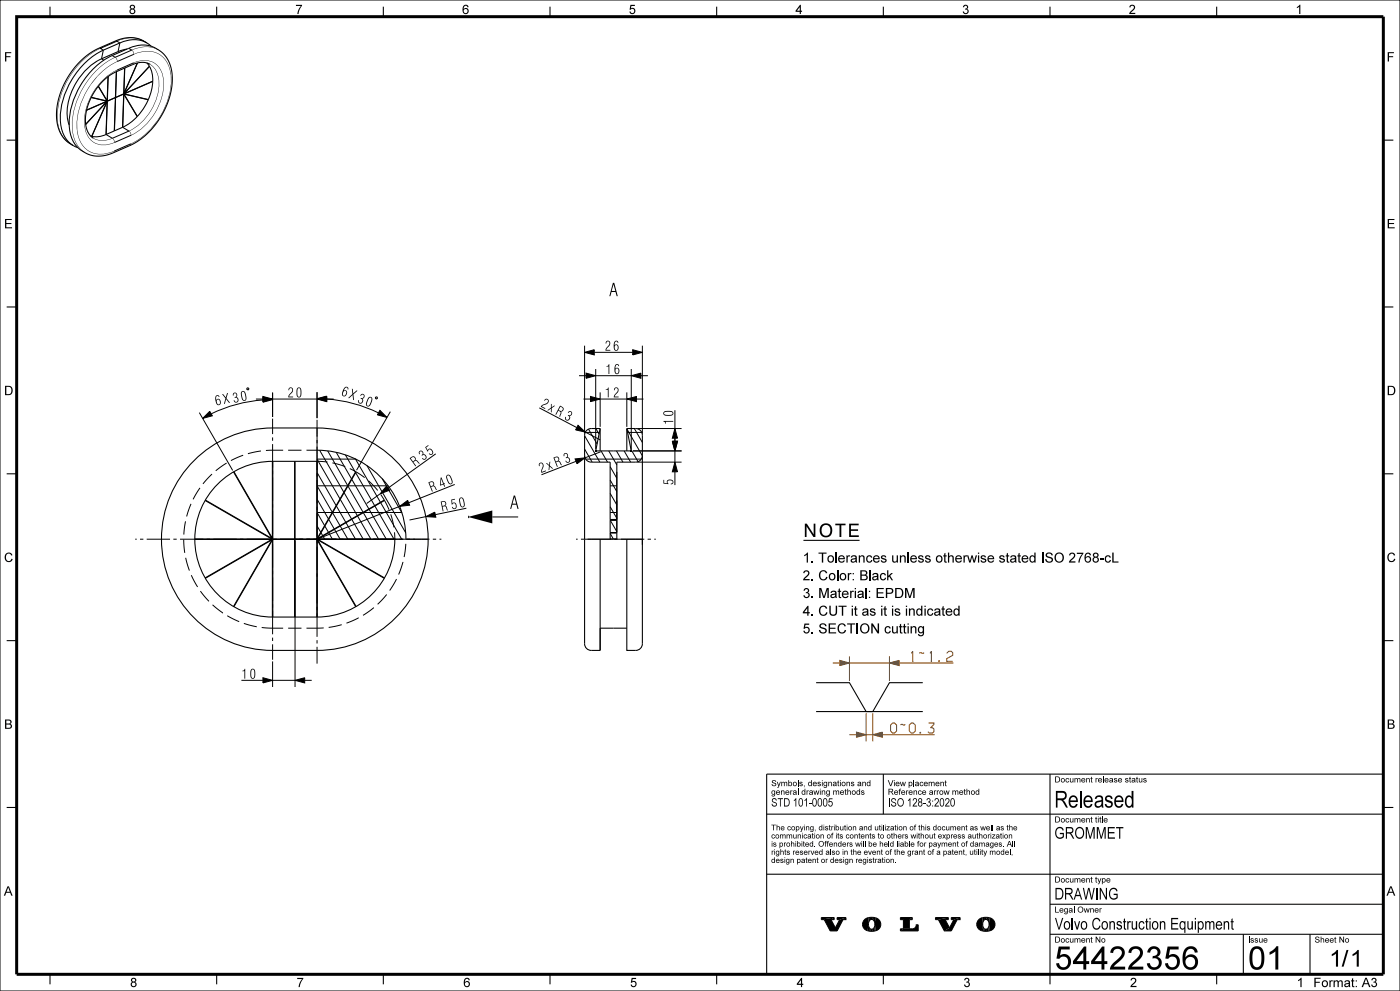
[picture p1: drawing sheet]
<svg xmlns="http://www.w3.org/2000/svg" width="420mm" height="297mm" viewBox="0 0 420 297" stroke-linecap="round" stroke-linejoin="round" font-family="sans-serif">
<g fill="#000">
<path d="M95.1 119.6l2.9-.8v1.6zM95.1 119.5l2.9-.8v1.6zM175.8 111.8l2.9 .8-2.9 .8zM175.4 105.6l2.9-.8v1.6zM189.8 104.8l2.9 .8-2.9 .8zM188 119.6l2.9-.8v1.6zM189.4 112.6l2.9-.8v1.6zM62.9 123.3l.8 1.3-2.9 .8zM78.9 118.8l2.9 .8-2.9 .8zM78.9 119l2.9 .8-2.9 .7zM114 123l2.1 2.1-2.9-.8zM173.4 127.5l2.2 2-2.9-.7z"/>
<path d="M172.5 137.5l3-.3-2.4 1.8zM177.1 118.8l2.9 .8-2.9 .8zM201.7 132.2h1.5l-.7 2.9zM202.5 128.4l.7 2.9h-1.5zM116 145.7l.9 1.2-2.8 1.1zM119.9 151.8l2.4-1.8 .6 1.4zM127.8 154.8l2.6-1.3 .3 1.5zM140.4 154.9l7.3-1.9v3.9zM202.5 138.5l.7 2.9h-1.5zM78.9 203.1l2.9 .8-2.9 .8zM88.5 203.9l2.9-.8v1.6zM249.3 275.6l1-.6v.6z"/>
<path d="M246.4 275h3.9l-3.9 .6zM260.5 275l.1 1.8zM270.1 278.4h.9l-.9 .6zM272.8 275.6l.9-.6v.6zM274.9 277.2h.6zM294.8 275v1.8z"/>
<path d="M246.4 275.6l3.9-.6-1 .6 1.3 2.5 1.3-2.5 1.9-.6v.6h-.9l-1.8 3.4h-2l-1.8-3.4z" fill-rule="evenodd"/>
<path d="M251.1 275h2.7l-1.9 .6h-.8z" fill-rule="evenodd"/>
<path d="M259.3 275.7l1.2-.7 .1 2.1-.3 1.9a1.98 1.98 0 0 1-1-3.3z" fill-rule="evenodd"/>
<path d="M260.6 277.1l.2 2-.5-.1z" fill-rule="evenodd"/>
<path d="M260.7 277.9l.6 1.2h-.5z" fill-rule="evenodd"/>
<path d="M260.5 275l.4-.1 .1 .8-.4 .8z" fill-rule="evenodd"/>
<path d="M260.9 274.9h.9l-.3 .7-.5 .1z" fill-rule="evenodd"/>
<path d="M261.8 274.9l.4 .1-.1 .8-.6-.2z" fill-rule="evenodd"/>
<path d="M261 278.3l.9 .1-.1 .7h-.5z" fill-rule="evenodd"/>
<path d="M262.2 275l.5 .1-.3 1.6-.3-.9z" fill-rule="evenodd"/>
<path d="M262.3 277.8v1.3h-.5l.1-.7z" fill-rule="evenodd"/>
<path d="M262.7 275.1a2 2 0 0 1 1.5 1.9 2 2 0 0 1-1.5 1.9l-.3-2.2z" fill-rule="evenodd"/>
<path d="M262.4 277l.3 1.9-.4 .2z" fill-rule="evenodd"/>
<path d="M270.1 275h3.6l-.9 .6v2.8h-1.8v-2.8h-.9z" fill-rule="evenodd"/>
<path d="M270.1 279l.9-.6 3-.1 .6-.4 .3-.7h.6v1.8z" fill-rule="evenodd"/>
<path d="M280.6 275h3.9l-3 .6h-.9z" fill-rule="evenodd"/>
<path d="M281.5 275.6l3-.6v.6h-.9l1.3 2.5-1.6 .9z" fill-rule="evenodd"/>
<path d="M285.4 275h2.6l-1.9 .6h-.7z" fill-rule="evenodd"/>
<path d="M286.1 275.6l1.9-.6v.6h-.8l-1.8 3.4h-2.1l1.6-.9z" fill-rule="evenodd"/>
<path d="M293.5 275.7l1.3-.7v2.1l-.3 1.9a1.97 1.97 0 0 1-1-3.3z" fill-rule="evenodd"/>
<path d="M294.8 277.1l.2 2-.5-.1z" fill-rule="evenodd"/>
<path d="M295 277.9l.5 1.2h-.5z" fill-rule="evenodd"/>
<path d="M294.8 275l.4-.1 .1 .8-.5 .8z" fill-rule="evenodd"/>
<path d="M295.2 274.9h.9l-.3 .7-.5 .1z" fill-rule="evenodd"/>
<path d="M296.1 274.9l.4 .1-.2 .8-.5-.2z" fill-rule="evenodd"/>
<path d="M295.3 278.3l.8 .1-.1 .7h-.5z" fill-rule="evenodd"/>
<path d="M296.5 275l.4 .1-.2 1.6-.4-.9z" fill-rule="evenodd"/>
<path d="M296.6 277.8l-.1 1.3h-.5l.1-.7z" fill-rule="evenodd"/>
<path d="M296.9 275.1a2 2 0 0 1 1.6 1.9 2 2 0 0 1-1.5 1.9l-.3-2.2z" fill-rule="evenodd"/>
<path d="M296.7 277l.3 1.9-.5 .2z" fill-rule="evenodd"/>
</g>
<g fill="none" stroke="#000" stroke-width=".3">
<path d="M0 0h420v297h-420zM35.8 15.7l-.4-.2 .6-2.6-.9-.6-5 2.2 .9 .5-.5 2.6 .6 .4M38.6 14.5l.9 .5-4.9 2.2-.9-.6M40.1 18.8l-5 2.2M40.2 16.3l-5 2.1M36.8 38.1l1.9 1.2-5 2.1-1.9-1.1M39.2 43.1l-4.9 2.2M39.3 40.5l-5 2.2M74.2 116.3l.4 .1-.1 .4-.4-.1zM76.8 119.6h2.1M78.9 119.9a42 42 0 0 0-15.5 4.1M78.9 118.8l2.9 .8-2.9 .8z"/>
<path d="M78.9 119l2.9 .8-2.9 .7zM81.8 117.6v7.4M81.8 119.6h13.3M95.1 117.5v7.8M95.1 119.6l2.9-.8v1.6zM95.1 119.5l2.9-.8v1.6zM98 119.6h2.1M98 119.6a42 42 0 0 1 15.5 4.1M112.7 119.1l.4-.1 .1 .5h-.5zM173.7 112.6h2.1M175 119.6h2.1M175.4 103.6v26.3"/>
<path d="M175.4 105.6l2.9-.8v1.6zM175.8 111.8l2.9 .8-2.9 .8zM177.1 118.8l2.9 .8-2.9 .8zM178.3 105.6h11.5M178.7 110.6v24M178.7 112.6h10.7M180 117.6v10.3M180 119.6h8M188 117.6v10.3M188 119.6l2.9-.8v1.6zM189.4 110.6v24M189.4 112.6l2.9-.8v1.6z"/>
<path d="M189.8 104.8l2.9 .8-2.9 .8zM190.9 119.6h2.1M192.3 112.6h2.1M192.7 103.6v26.3M59.8 123.7l10 17.3M62.9 123.3l.8 1.3-2.9 .8zM68 138.8l-3.3 2.3M72.9 136.4l-3.6 1.6M78.3 135.2l-3.9 .8M81.8 125.5v4.6M81.8 131.1v1M81.8 133.1v7"/>
<path d="M84.9 134.9l-5.1 .1M86.4 134.9h4M91.9 134.9h3.2M95.1 125.8v15.1M95.2 138.3l3.1 .2M95.9 134.9l7.3 12.6M98.3 135.1l6 10.4M99.7 138.7l3.9 1.1M100.9 135.6l4.6 7.9M103.6 136.3l3 5.2M106.6 137.5l7.5 13M106.7 137.6h-11.6l6.9 11.9"/>
<path d="M110.1 139.5l11.6 20.2M114 123l2.1 2.1-2.9-.8zM117.1 123.4l-10.1 17.5M130.7 136l-14.3 10.3M161.8 122.2l11.2 6M172.5 137.5l3-.3-2.4 1.8zM172.8 138.3l-10.4 4M173.4 127.5l2.2 2-2.9-.7zM175.4 130.6l4.5 7.9M175.4 134.6l2.2 3.9M175.6 129.6h4.2M175.6 129.5l4.4 2.3"/>
<path d="M175.7 137.6h16.7M176.5 128.6l2.6 4.5M178.8 128.4l.9 1.7M180.2 135.4l-4.7 1.8M180.3 135.1l2 3.4M182.6 135.1l2.4 4.2M183 139.9l2 3.4M184.9 135.1l2 3.4M187.2 135.1l2 3.4M188.1 128.6l4.6 8M188.3 129.6h4.2M189.3 134.7l2.1 3.7"/>
<path d="M189.9 135.1h14.6M190.3 128.4l2.4 4.2M191.2 138.5h13.3M191.2 128.4h13.3M201.7 132.2h1.5l-.7 2.9zM202.5 122.9v5.5M202.5 130.1v2.1M202.5 135.1v3.4M202.5 138.5l.7 2.9h-1.5zM202.5 128.4l.7 2.9h-1.5zM55.7 156.2l-.6 4M57.3 151l-1.3 3.8"/>
<path d="M60 146.2l-2.1 3.4M63.6 142.1l-2.7 2.9M81.8 141.1v1M81.8 143.1v7M81.8 151.1v1M81.8 153.1v7M95.1 141.9v1M95.1 143.9v7M95.1 151.9v1M95.1 153.9v7M95.2 153.7l2.2 3.8M95.2 157.7l1 1.8"/>
<path d="M95.2 149.7l3.3 5.8M95.2 141.7l5.6 9.8M95.2 153.6h4.5M95.2 145.6h9.1M95.2 145.7l4.5 7.8M96.3 159.7l.5 .8M97.5 157.7l1 1.8M98.6 159.7l1.1 1.8M98.6 155.7l1.7 2.8M99.8 153.7l2.2 3.8M99.8 153.6h9M100.3 158.7l1.7 2.8"/>
<path d="M100.9 151.7l2.8 4.8M102.1 157.7l2.2 3.8M102.1 149.7l3.4 5.8M103.2 147.7l4 6.8M103.8 156.7l2.8 4.8M104.4 145.7l4.5 7.8M104.4 145.6h12M104.9 140.4l1.8 1M105.5 155.7l3.4 5.8M105.5 143.7l5.2 8.8M106.7 141.7l5.7 9.8M106.8 141.4l2.6 1.7"/>
<path d="M107.3 154.7l3.9 6.8M109 153.7l4.5 7.8M109.1 153.6h11.4M110.5 144.1l2.8 2.9M110.7 152.7l5.2 8.8M112.5 151.7l5.7 9.8M114.1 148l-4.1 2.9M114.2 150.7l6.3 10.9M114.2 148.2l1.1 1.7M114.7 143.5l5.9 10.2M115.4 150l1.3 2.8M116 145.7l.9 1.2-2.8 1.1z"/>
<path d="M117.2 154.2l1 3.8M118.4 159.5v2M119.9 151.8l-24.8 9.8M119.9 151.8l2.4-1.8 .6 1.4zM127.8 154.8l-4.9 1M127.8 154.8l2.6-1.3 .3 1.5zM136.4 145.2l-13.8 5.5M139.9 152.3l-9.3 1.9M147.7 154.9h7.7M183 143.9l2 3.4M183 147.9l2 3.4M183 151.9l2 3.4"/>
<path d="M183 159.9l1 1.6M183 153.6h2M183 145.6h2M183.1 156l1.9 3.3M202.5 141.4v4M40.6 161.6h.4M42 161.6h1M44 161.6h7M52 161.6h1M54 161.6h7M55.1 161.7l.3 4M55.7 167.2l1.1 3.8"/>
<path d="M57.4 172.4l1.9 3.5M60.1 177.2l2.6 3M62 161.6h1M64 161.6h7M72 161.6h1M74 161.6h7M81.8 161.1v1M81.8 163.1v7M81.8 171.1v1M81.8 173.1v7M82 161.6h1M84 161.6h7"/>
<path d="M88.5 162v43.9M91.8 161.6h9.2M95.1 161.9v1M95.1 163.9v7M95.1 171.9v1M95.1 173.9v7M96.9 160.7l.5 .8M101.8 161.6h9.2M111.8 161.6h17M116 178.2l-2.7 2.9M119 173.5l-2.1 3.5M120.9 168.4l-1.3 3.8"/>
<path d="M121.7 163l-.5 3.9M121.8 161.6v.1M129.8 161.6h1M131.8 161.6h.6M172.8 161.6h.5M174.3 161.6h1M193.3 161.6h-17.9M194.3 161.6h1M196.3 161.6h.4M63.8 181.3l3.1 2.4M68.2 184.5l3.6 1.8M73.2 186.8l3.8 1"/>
<path d="M78.5 188.1l6.4 .2M81.8 198.2v7.7M81.8 181.1v1M81.8 183.1v7M81.8 191.1v1M81.8 193.1v4.6M86.4 188.3h4M95.1 181.9v1M95.1 183.9v7M95.1 191.9v1M95.1 193.9v5M97.1 188.2l-5.2 .1"/>
<path d="M102.5 187.2l-3.9 .8M107.6 185.2l-3.7 1.6M112.2 182.1l-3.3 2.3M72.4 203.9h6.5M78.9 203.1l2.9 .8-2.9 .8zM81.8 203.9h6.7M88.5 203.9l2.9-.8v1.6zM91.4 203.9h2.1M266.7 239.2v2.5M246.4 275h3.9v.6h-1l1.3 2.5 1.3-2.5h-.8v-.6h2.7v.6h-.9l-1.8 3.4h-2l-1.8-3.4h-.9zM261 275.7a1.13 1.13 0 0 1 1.3 .3 1.13 1.13 0 0 1 .1 1.3 1 1 0 0 1-1.1 1.1 1 1 0 0 1-.7-1.4zM262.7 275.1a2.07 2.07 0 0 1 1.5 2.4 2.07 2.07 0 0 1-2.4 1.6 2.19 2.19 0 0 1-2.6-.9 2.19 2.19 0 0 1 .4-2.8l1.4-.5 1.7 .2"/>
<path d="M270.1 275h3.6v.6h-.9v2.8a1.59 1.59 0 0 0 2-.8l.1-.4h.6v1.8h-5.4v-.6h.9v-2.8h-.9zM280.6 275h3.9v.6h-.9l1.3 2.5 1.2-2.5h-.7v-.6h2.6v.6h-.8l-1.8 3.4h-2.1l-1.8-3.4h-.9zM295.3 275.7a1.13 1.13 0 0 1 1.3 .3 1.13 1.13 0 0 1 .1 1.3 1 1 0 0 1-1.2 1.2 1 1 0 0 1-.7-1.5zM296.9 275.1a2.07 2.07 0 0 1 1.6 2.4 2.07 2.07 0 0 1-2.4 1.6 2.19 2.19 0 0 1-2.7-.9 2.19 2.19 0 0 1 .5-2.8l1.4-.5 1.6 .2M390 292.6h.1M390 292h.1"/>
</g>
<path d="M254.8 196.7v7.4M266.8 196.7v7.4M259.8 213.8v8.4M261.8 213.8v8.4" fill="none" stroke="#804000" stroke-width=".3"/>
<g fill="none" stroke="#000" stroke-width=".32">
<path d="M15 2v3M35.4 15.5l-4.9 2.1M36 12.9l-5 2.1M38.6 14.5l-4.9 2.1M41.2 18.9l-4 9.1 .2-7.6M41.2 18.9l-4 9.1M44.1 12.9l-.9-.6a9.2 9.2 0 0 0-8.6 0l-4.9 2.1a23.2 23.2 0 0 0-12.6 22 8.8 8.8 0 0 0 3.9 6.7l.9 .5M44.8 19.9l-7.6 8.2M45 19.3a5.6 5.6 0 0 0-5.2 .1l-5 2.1a16.8 16.8 0 0 0-9 16.2l.8 2.3 1.4 1.5M46.7 14.5l.9 .5a10.4 10.4 0 0 1 4 10.5 23.7 23.7 0 0 1-12.6 18.1l-5 2.2a9.2 9.2 0 0 1-9.4-.6M65 2v3M115 2v3"/>
<path d="M165 2v3M215 2v3M265 2v3M315 2v3M365 2v3M27.4 29.2l4.7 1.1M29.5 25.9l2.6 4.4M31.9 30.2l.2 .1M32 30.4l-4.5 10.5M32 30.2h.1M32.1 30.3h.1M32.1 30.3l-6.1 2.7"/>
<path d="M32.1 30.4l-6.4 6.8 6.4-6.8-6.1 2.6M32.2 30.3l-.4 10M32.4 23l-.3 7.2-2.6-4.4M32.5 22.9l-.3 7.4M34.3 39.2h.1M34.6 29.2l.1 .1M34.6 29.2h.1M34.9 21.5l-.6 17.7-2.5 1.1M34.9 21.5l-.6 17.7M37.1 28.2h.1M37.1 28.2l-4.9 2.1M37.1 28h.1"/>
<path d="M37.2 28.2l4 6.7M37.2 28.2l-.4 9.9M37.2 28h.1M37.2 28.2l7.3 1.7-.2-.1M37.2 28.2l3.9 6.6M37.2 28.2l-5 2.1M37.2 28.1l7.3 1.7M37.2 28.1h.1M37.4 20.4l-.6 17.8-2.5 1M45.8 24.4l-8.6 3.7M45.8 24.3l-8.6 3.8M2 42h3"/>
<path d="M27.5 40.8v.1M415 42h3M2 92h3M415 92h3M59 137.3a33.2 33.2 0 0 1 22.8-9h13.3a33.3 33.3 0 0 1 33.3 33.3 33.3 33.3 0 0 1-33.3 33.3h-13.3a33.3 33.3 0 0 1-31-21.1 33.3 33.3 0 0 1 8.2-36.5zM81.7 138.3v23l-11.5-19.9M81.8 138.3h13.4v23l11.6-19.9-11.5 20 20-11.5-19.9 11.6h23a23.3 23.3 0 0 1-23.3 23.4h-13.3a23.3 23.3 0 0 1-23.4-23.3 23.3 23.3 0 0 1 23.4-23.3M81.8 138.3v23.2h6.6v-23.2M88.5 138.3v23.2h6.5v-23.2M95.1 134.9a26.7 26.7 0 0 1 26.7 26.7M175.4 136.5a2.01 2.01 0 0 0 2 2h5.6v23h2v-23h5.7a2.01 2.01 0 0 0 2-2M180 128.4h-2.6a2.01 2.01 0 0 0-2 2v62.5a2 2 0 0 0 2 2h2.6v-33.3"/>
<path d="M180 128.4v6.7M180 128.4l-1.3 6.7h10.7l-1.4-6.7M188 128.4h2.7a2.01 2.01 0 0 1 2 2v62.5a2 2 0 0 1-2 2h-2.7v-33.3M188 128.4v6.7M2 142h3M61.5 150l20 11.5h-23.1M70.1 141.4l11.5 20-20-11.5M183 155.7h2M183 156h2M183 159.6h2M183 159.7h2M415 142h3"/>
<path d="M58.4 161.7h23.1l-20 11.5M61.6 173.3l20-11.5-11.5 20M115.3 173.3l-20-11.5 11.5 20M118.4 161.7h-23l20 11.5M2 192h3M70.2 181.8l11.5-20v23.1M81.8 184.9v-23.2h6.6v23.2M88.5 184.9v-23.2h6.5v23.2M106.7 181.8l-11.5-20v23.1M180 188.3h8M415 192h3M244.8 204.6h10l5 8.7h2l5-8.7h10"/>
<path d="M244.8 213.3h32M265 232v12M315 232v63M415 232h-185v60M2 242h3M230 244h185M415 242h3M230 262h185M315 271h100M315 280h100M373 280v12M393 280v12"/>
<path d="M15 292v3M65 292v3M115 292v3M165 292v3M215 292v3M265 292v3M365 292v3"/>
</g>
<g fill="#000">
<path d="M1.5 15.6h1.9v.3h-1.5v.9h1.2v.3h-1.2v1.3h-.4zM24.5 18.4l2.7-2.3 2.9-1.7a24.2 24.2 0 0 0-12.8 21.3 9.3 9.3 0 0 0 3.7 7.4 9.5 9.5 0 0 1-3.9-8.7 24.8 24.8 0 0 1 7.4-16zM29.7 14.4h.4zM25.5 21l3.2-2.6 1.7-.9 .1 .3a18.7 18.7 0 0 0-10.1 17.8l.5 1.8-.3 .2a15.8 15.8 0 0 1 2.8-13.9zM25 19.2l3.3-2.8 2.7-1.5v.3a23.6 23.6 0 0 0-12.7 21.1 8.8 8.8 0 0 0 3.7 7.2l-.2 .2a9.6 9.6 0 0 1-3.9-8.8 24.8 24.8 0 0 1 7.1-15.7zM27.6 20.8l3.4-2.8 2.6-1.5 .1 .3a23.6 23.6 0 0 0-12.8 21.1 8.8 8.8 0 0 0 3.8 7.2l-.2 .2a9.6 9.6 0 0 1-3.9-8.8 24.8 24.8 0 0 1 7-15.7zM28.9 21l2.8-2.3 2.8-1.6a24.2 24.2 0 0 0-12.8 21.3 9.3 9.3 0 0 0 3.7 7.4 9.5 9.5 0 0 1-3.8-8.8 24.8 24.8 0 0 1 7.3-16zM34.6 12.2l.5 .1zM29.9 22.1l2.6-2.2 2.7-1.5a22.8 22.8 0 0 0-12.1 20 7.3 7.3 0 0 0 6.6 7.7l2.7-.2 1.8-.7a7.2 7.2 0 0 1-11-5.5 22 22 0 0 1 6.7-17.6zM34.6 17.1l.5 .7 .2 .7zM35.4 15.3l2.7-.7v.3l-2.6 .7zM40 18.8l.1 .3-.3 .3z"/>
<path d="M39.5 15l.6 .6 .1 .7zM35.1 12.3a8.9 8.9 0 0 1 8.1 0 9.3 9.3 0 0 0-8.1 .1zM35.9 12.7a9 9 0 0 1 8.2 0l-.1 .3a8.5 8.5 0 0 0-8 0zM44.2 18.7l.7 1.1-.2 .2-.7-1zM44.1 12.7l1.3 1-.2 .3-1.2-1zM38.6 14.3a9 9 0 0 1 8.2 0l-.2 .3a8.5 8.5 0 0 0-7.9 0zM39.5 14.9a8.9 8.9 0 0 1 8.1 .1 9.3 9.3 0 0 0-8.1 .1zM88.8 1.4h1.8l-.8 1.7-.2 1.1h-.4l.2-.8 .9-1.6h-1.5zM189.1 1.4h1.4v.4h-1.1l-.1 .7a.9 .9 0 0 1 1.2 .5 .9 .9 0 0 1-.5 1.2 .9 .9 0 0 1-1.2-.7l.4-.1a.58 .58 0 0 0 .8 .3 .58 .58 0 0 0 .1-.9 .58 .58 0 0 0-.9 .1h-.3zM289.1 1.6a.72 .72 0 0 1 1.1 0 .72 .72 0 0 1-.1 1.1 .85 .85 0 0 1 0 1.5 .85 .85 0 0 1-1.3-.7l.4-.1a.55 .55 0 0 0 .6 .5 .55 .55 0 0 0 .4-.7 .55 .55 0 0 0-.7-.3v-.3a.45 .45 0 0 0 .6-.4 .45 .45 0 0 0-.4-.5 .45 .45 0 0 0-.5 .5l-.3-.1zM339.1 1.6a.91 .91 0 0 1 1.3 .2 .91 .91 0 0 1-.4 1.3l-.8 .8h1.4v.3h-1.9l.7-1a.9 .9 0 0 0 .5-1.4l-.6 .1-.2 .3h-.3zM389.1 2.1l1-.7v2.8h-.3v-2.2l-.7 .4z"/>
<path d="M416.3 15.6h1.9v.3h-1.5v.9h1.2v.3h-1.2v1.3h-.4zM35 21l.1 .3-.2 .3zM30.4 24.3l2.3-2 2.4-1.4a18.5 18.5 0 0 0-9.7 16.3 5.7 5.7 0 0 0 6.4 6.1l2.5-.7a5.9 5.9 0 0 1-6.2 .1 5.9 5.9 0 0 1-2.8-5.4 18.1 18.1 0 0 1 5.1-13zM36.8 38l1.9-1.1 2.4-2.1 .2 .3a13.7 13.7 0 0 1-4.5 3.2zM45.1 19.2a7.2 7.2 0 0 1 2.6 7.5 16.9 16.9 0 0 1-9 12.6 16.8 16.8 0 0 0 8.8-16 6.6 6.6 0 0 0-2.4-4.1zM44.3 29.8l.3 .2-.8 1.6-2.5 3.4-.2-.2 1.9-2.4zM45.7 24.4h.3a15.3 15.3 0 0 1-1.3 5.5l-.3-.1a15.1 15.1 0 0 0 1.3-5.4zM44.7 20l.3-.2 .7 1.7 .3 2.8-.3 .1-.2-2.1zM22 43.5l1.4 .6-.1 .3-1.5-.7zM27.3 40.6l.3 .1-.1 .3-.4-.1zM27.6 40.7h2.3l1.9-.5v.3l-2.5 .6-1.8-.1zM28.1 41.4a6.1 6.1 0 0 0 5.6 0 5.2 5.2 0 0 1-5.6 0z"/>
<path d="M34.2 45.3l.1 .2-.3 .3zM33.7 41.4l.6 .6 .1 .7zM39.2 43.1v.3l-.2 .3zM40.1 16.2a7.4 7.4 0 0 1 10.5 3.3 17.6 17.6 0 0 1-2.4 15.3 20.9 20.9 0 0 1-9 8.4 22.8 22.8 0 0 0 12.1-20.1 7.3 7.3 0 0 0-6.6-7.7l-1.8 .1zM40.1 18.8a6 6 0 0 1 9.1 5.5 18.1 18.1 0 0 1-9.9 16.3 18.5 18.5 0 0 0 9.7-16.3 5.9 5.9 0 0 0-8.9-5.4zM38.7 39.2l.5 .7 .2 .7zM1.5 65.6h2v.3h-1.6v.9h1.5v.3h-1.5v1h1.7v.3h-2.1zM416.3 65.6h2v.3h-1.6v.9h1.5v.3h-1.5v1h1.7v.3h-2.1zM169.2 135.9a.75 .75 0 0 1 1 .1 .75 .75 0 0 1 0 1 .8 .8 0 0 1 .9 .7 .8 .8 0 0 1-.5 .9 .8 .8 0 0 1-1-.5l.2-.1a.51 .51 0 0 0 .7 .4 .51 .51 0 0 0 .2-.7 .58 .58 0 0 0-.9-.3l-.1-.3a.56 .56 0 0 0 .5-.7 .56 .56 0 0 0-.8-.3v.6l-.3 .1zM170.5 123.4a.72 .72 0 0 1 1.2 .4 .72 .72 0 0 1-.8 .9 .8 .8 0 0 1 .1 1 .8 .8 0 0 1-1.1 .2 .8 .8 0 0 1-.3-1l.2 .1a.51 .51 0 0 0 .2 .8 .51 .51 0 0 0 .7-.3 .59 .59 0 0 0-.4-1l.1-.2a.56 .56 0 0 0 .9-.1 .56 .56 0 0 0-.3-.8l-.4 .4-.3-.1zM178.5 135h.4v.3h-.4zM189.2 135h.4v.3h-.4z"/>
<path d="M199 143.8h.3v.9l.9 .1-.1-.2a.96 .96 0 0 1 1-.9 .96 .96 0 0 1 .9 1.1l-.8 .4v-.3l.6-.2a.73 .73 0 0 0-1-.8 .73 .73 0 0 0-.3 1.2l-1.5-.2zM1.8 165.9a1.15 1.15 0 0 1 1.9 .5l-.4 .1a.86 .86 0 0 0-1.1-.5 .86 .86 0 0 0-.4 1.2 .82 .82 0 0 0 .7 .9 .82 .82 0 0 0 .9-.7l.4 .1a1.3 1.3 0 0 1-1.8 .8 1.3 1.3 0 0 1-.5-1.9zM416.6 165.9a1.15 1.15 0 0 1 1.9 .5l-.4 .1a.86 .86 0 0 0-1.1-.5 .86 .86 0 0 0-.4 1.2 .82 .82 0 0 0 .7 .9 .82 .82 0 0 0 .9-.7l.4 .1a1.3 1.3 0 0 1-1.8 .8 1.3 1.3 0 0 1-.5-1.9zM231.7 233.9a.71 .71 0 0 1 1.2 .4h-.3a.33 .33 0 0 0-.4-.3 .33 .33 0 0 0-.2 .5 .62 .62 0 0 1 .8 .2 .62 .62 0 0 1-.2 .9 .74 .74 0 0 1-1.1-.6h.2a.44 .44 0 0 0 .5 .4 .44 .44 0 0 0 .4-.4l-.1-.1a.63 .63 0 0 1-.8-.2 .63 .63 0 0 1 0-.8zM233 234.3h.3l.3 1 .4-1h.2l-.6 1.6-.3 .2-.1-.2 .3-.3zM234.3 236.9l.2 .2 .4-.2 .4 .1v1.2h-.2v-1l-.2-.1-.3 .2-.1 .9h-.2zM234.4 234.3l.2 .2a.41 .41 0 0 1 .4-.2 .41 .41 0 0 1 .4 .2l.4-.2 .3 .1 .1 1.2h-.3v-1l-.2-.1-.3 .2v.9h-.2v-.8l-.3-.3-.2 .2-.1 .9h-.2zM237.1 236.9l.2 .2 .5-.2-.4 .3-.1 1h-.2zM239.3 233.8h.3v1.8h-.3zM239.3 236.4h.3v1.8h-.3zM239.9 234.4l.6-.1 .3 .4-.5-.2-.2 .2a.51 .51 0 0 1 .6 .3 .51 .51 0 0 1-.2 .6l-.6-.1-.1-.3 .5 .2 .3-.2a.63 .63 0 0 1-.7-.8zM241.2 235.4h.2l-.2 .6z"/>
<path d="M242 236.9l.2 .2 .5-.2-.5 .3v1h-.2zM244 236.9h.2l.3 1 .3-1h.2l.3 1 .3-1h.2l-.4 1.3h-.2l-.3-1-.2 1h-.3zM245.4 234.4l.6-.1 .2 .4-.5-.2-.2 .2a.51 .51 0 0 1 .6 .3 .51 .51 0 0 1-.2 .6l-.5-.1-.2-.3 .6 .2 .3-.2a.63 .63 0 0 1-.7-.8zM246.5 236.9l.3 .2 .3-.2 .4 .1 .1 1.2h-.2l-.1-1-.2-.1-.3 .2v.9h-.3zM248.5 234.3l.2 .2 .4-.2 .4 .1 .1 1.2h-.3v-1l-.2-.1-.3 .2-.1 .9h-.2zM250 236.9l.2 .2a.42 .42 0 0 1 .4-.2 .42 .42 0 0 1 .3 .2l.4-.2 .3 .1 .1 1.2h-.2v-1l-.2-.1-.3 .2v.9h-.2v-.8l-.3-.3-.3 .2v.9h-.2zM251.3 234l.3-.1v.4h.2l-.2 .2v.8l.2 .3-.4-.1-.1-1h-.2zM254 234.3l.2 .2 .4-.2 .3 .1 .1 1.2h-.2v-1l-.3-.1-.3 .2v.9h-.2zM253.5 236.6l.2-.2v.5h.3v.2h-.3v.7l.3 .4-.4-.1-.1-1h-.1zM254.2 236.4h.2v.7l.4-.2 .4 .2v1.1h-.2v-.8l-.2-.3-.3 .2-.1 .9h-.2zM255.4 234.4l.6-.1 .3 .4-.5-.2-.3 .2a.51 .51 0 0 1 .6 .3 .51 .51 0 0 1-.2 .6l-.5-.1-.2-.3 .6 .2 .3-.2a.63 .63 0 0 1-.7-.8zM258.5 237l.6-.1 .2 .3-.5-.1-.2 .2a.51 .51 0 0 1 .6 .3 .51 .51 0 0 1-.2 .6l-.5-.1-.2-.3 .6 .2 .3-.2a.63 .63 0 0 1-.7-.8z"/>
<path d="M258.7 234.3l.2 .2 .4-.2 .4 .1 .1 1.2h-.3v-1l-.2-.1-.4 .2v.9h-.2zM266.3 233.8h.3l.6 1.6 .6-1.6h.2l-.7 1.8h-.2zM269.9 236.4h.4l-.3 .2v.3h.2v.2h-.2v1.1h-.2v-1.1l-.2-.2h.2zM270 234.3h.2l.3 1 .3-1h.2l.2 1 .3-1h.3l-.4 1.3h-.3l-.2-1-.3 1h-.2zM271.9 236.9l.2 .2 .4-.2-.4 .3v1h-.2zM274 233.8h.2v1.8h-.2zM274.1 236.9l.2 .2 .4-.2 .3 .1 .1 1.2h-.2v-1l-.3-.1-.3 .2v.9h-.2zM275.6 237l.6-.1 .3 .4-.3-.2a.41 .41 0 0 0-.6 .5 .41 .41 0 0 0 .7 .3l.2-.2a.63 .63 0 0 1-.9 .4 .63 .63 0 0 1 0-1.1zM276.1 234.5l.6-.2 .3 .4-.3-.2a.41 .41 0 0 0-.6 .5 .41 .41 0 0 0 .7 .3l.2-.1a.63 .63 0 0 1-.9 .3 .63 .63 0 0 1 0-1zM278.6 234.3l.2 .2a.41 .41 0 0 1 .4-.2 .41 .41 0 0 1 .4 .2l.4-.2 .3 .1 .1 1.2h-.2l-.1-1-.2-.1-.3 .2v.9h-.2v-.8l-.3-.3-.2 .2-.1 .9h-.2zM280.2 236.9l.2 .2 .5-.2-.4 .3v1h-.3zM281.1 236.9l.1 .2 .5-.2-.4 .3v1h-.2z"/>
<path d="M282.1 234.3l.2 .2 .4-.2 .4 .1 .1 1.2h-.3v-1l-.2-.1-.3 .2-.1 .9h-.2zM283.1 236.9h.2l.3 1 .3-1h.2l.3 1 .3-1h.2l-.4 1.3h-.3l-.2-1-.3 1h-.2zM283.5 234l.3-.1v.4h.2v.2h-.2v.8l.2 .3-.4-.1-.1-1h-.1zM285.7 236.9l.3 .2a.41 .41 0 0 1 .3-.2 .41 .41 0 0 1 .4 .2l.4-.2 .3 .1 .1 1.2h-.2v-1l-.3-.1-.3 .2v.9h-.2v-.8l-.2-.3-.3 .2v.9h-.3zM289.3 236.6l.2-.2v.5h.2v.2h-.2v.7l.3 .4-.5-.1v-1h-.2zM290 236.4h.2v.7l.4-.2 .4 .2v1.1h-.2v-.8l-.3-.3-.3 .2v.9h-.2zM319.8 233.4l.6-.2 .3 .4-.3-.2a.41 .41 0 0 0-.5 .5 .41 .41 0 0 0 .6 .3l.3-.1a.62 .62 0 0 1-1 .3 .62 .62 0 0 1 0-1zM321 233.2h.2v.9l.3 .2 .3-.2v-.9h.2v1.3h-.2v-.2l-.4 .2-.3-.1zM322.4 233.2l.2 .2a.41 .41 0 0 1 .3-.2 .41 .41 0 0 1 .4 .2l.4-.2 .3 .1 .1 1.2h-.2v-1l-.2-.1-.3 .2-.1 .9h-.2v-.8l-.2-.3-.3 .2v.9h-.2zM325.9 233.2l.2 .2 .4-.2 .3 .1 .1 1.2h-.2v-1l-.3-.1-.3 .2v.9h-.2zM327.3 232.9l.2-.2v.5h.3v.2h-.3v.7l.3 .4-.5-.1v-1h-.2zM328.7 233.2l.2 .2 .4-.2-.4 .3v1h-.2z"/>
<path d="M330.9 232.7h.2v1.8h-.2zM334.3 233.3l.6-.1 .2 .3-.4-.1-.3 .2a.51 .51 0 0 1 .6 .3 .51 .51 0 0 1-.2 .6l-.5-.1-.1-.3 .5 .2 .3-.2a.63 .63 0 0 1-.7-.8zM337.7 233.3l.6-.1 .2 .3-.5-.1-.2 .2a.51 .51 0 0 1 .6 .3 .51 .51 0 0 1-.2 .6l-.5-.1-.2-.3 .6 .2 .2-.2a.63 .63 0 0 1-.6-.8zM338.9 232.9l.2-.2v.5h.2v.2h-.2v.7l.3 .4-.5-.1v-1h-.2zM341 232.9l.2-.2v.5h.2v.2h-.2v.7l.3 .4-.5-.1v-1h-.2zM341.7 233.2h.2v.9l.2 .2 .3-.2 .1-.9h.2v1.3h-.2v-.2l-.4 .2-.4-.1zM343.1 233.3l.6-.1 .3 .3-.5-.1-.3 .2a.51 .51 0 0 1 .6 .3 .51 .51 0 0 1-.2 .6l-.5-.1-.2-.3 .6 .2 .3-.2a.63 .63 0 0 1-.7-.8zM231.8 239.4a.75 .75 0 0 1 .8-.2 .75 .75 0 0 1 .4 .7h-.2a.47 .47 0 0 0-.4-.5 .47 .47 0 0 0-.6 .4 .47 .47 0 0 0 .5 .5 .78 .78 0 0 1 .7 .9 .78 .78 0 0 1-.9 .7 .78 .78 0 0 1-.6-1h.2a.5 .5 0 0 0 .6 .6 .5 .5 0 0 0 .3-.8 .87 .87 0 0 1-.9-.3 .87 .87 0 0 1 .1-1zM231.5 255l.2 .1 .5-.1-.4 .3-.1 .9h-.2zM232.1 252.6l.6-.1 .2 .3-.5-.1-.2 .2a.48 .48 0 0 1 .6 .2 .48 .48 0 0 1-.2 .7l-.5-.1-.2-.3 .6 .2 .2-.2a.6 .6 0 0 1-.6-.8zM231.4 247.2h1.4v.1h-.6v1.6h-.2v-1.6h-.6zM231.6 250.2l.6-.1 .3 .4-.3-.2a.4 .4 0 0 0-.5 .4 .4 .4 0 0 0 .5 .4l.3-.2a.6 .6 0 0 1-.9 .3 .6 .6 0 0 1 0-1z"/>
<path d="M233 247.2h.2v.6l.4-.2 .3 .2 .1 1.1h-.2v-.8l-.3-.3-.3 .2v.9h-.2zM233.3 239.2h1.6v.3h-.7v2.2h-.2v-2.2h-.7zM234 250.1l.2 .2 .4-.3 .3 .3 .4-.3 .3 .2 .1 1.1h-.2l-.1-.9-.2-.2-.2 .2-.1 .9h-.2v-.8l-.2-.3-.3 .2v.9h-.2zM234.2 257.5l.6-.1 .2 .3-.5-.1-.2 .2a.48 .48 0 0 1 .6 .2 .48 .48 0 0 1-.2 .6l-.5-.1-.1-.3 .5 .3 .3-.2a.6 .6 0 0 1-.7-.8zM234.1 254.5h.2v.6l.4-.2 .4 .2v1.1h-.2v-.8l-.3-.3-.2 .2-.1 .9h-.2zM235.2 252.5l.2 .2 .4-.2-.4 .3v.9h-.2zM235.5 254.7l.2-.2v.5h.2l-.2 .1v.7l.2 .4-.4-.1v-1h-.2zM236 250.1l.2 .2 .4-.3 .3 .3 .4-.3 .3 .2 .1 1.1h-.3v-.9l-.2-.2-.3 .2v.9h-.2v-.8l-.2-.3-.3 .2v.9h-.2zM236.2 255h.5l.2 .3-.4-.2-.2 .2a.48 .48 0 0 1 .5 .3 .48 .48 0 0 1-.1 .6l-.5-.1-.2-.3 .5 .2 .3-.2a.6 .6 0 0 1-.6-.8zM236.4 247.8l.5-.2 .4 .4-.4-.1a.4 .4 0 0 0-.5 .4 .4 .4 0 0 0 .6 .3l.3-.2a.6 .6 0 0 1-.9 .4 .6 .6 0 0 1 0-1zM237.2 257.4l.9 .1v1.1h-.2v-.9l-.2-.1-.3 .2v.8h-.2zM237.3 252h.2v.7l.4-.2 .3 .2 .1 1h-.2v-.7l-.3-.3-.3 .2v.8h-.2z"/>
<path d="M237.9 255l.2 .1 .5-.1-.4 .3-.1 .9h-.2zM238 250.1h.2v.9l.2 .1 .3-.1 .1-.9h.2v1.2l-.2-.2-.4 .2-.3-.1zM238.7 239.2h.2v2.5h-.3v-2l-.4 .4zM239.3 250.1l.9 .1 .1 1.1h-.2v-.9l-.3-.2-.3 .2v.9h-.2zM240.1 255h.6l.2 .3-.5-.2-.2 .2a.48 .48 0 0 1 .6 .3 .48 .48 0 0 1-.2 .6l-.5-.1-.2-.3 .6 .2 .2-.2a.6 .6 0 0 1-.6-.8zM240 247.6h.2l.3 1 .4-1h.2l-.6 1.6-.3 .2-.1-.3 .3-.2zM241 252.2l.2-.1v.4h.2l-.2 .2v.7l.3 .3-.5-.1v-.9h-.2zM241.8 247.6l.9 .2 .1 1.1h-.2l-.1-1-.2-.1-.3 .2v.9h-.2zM241.2 250.2l.6-.1 .3 .4-.3-.2a.36 .36 0 0 0-.5 .1 .36 .36 0 0 0 .1 .5 .36 .36 0 0 0 .5 0h.2a.6 .6 0 0 1-.9 .3 .6 .6 0 0 1 0-1zM241.9 239.2h.2v2.5h-.3v-2l-.5 .4zM241.8 257.1l.2-.1v.4h.2l-.2 .2v.7l.3 .3-.5-.1v-.9h-.2zM242.5 255l.2 .1 .5-.1-.4 .3v.9h-.3z"/>
<path d="M242.7 240.7h.8v.3h-.8zM243.2 255h.2l.3 .9 .4-.9h.2l-.4 1.2h-.3zM243.8 257.4l.9 .1 .1 1.1h-.3v-.9l-.2-.1-.3 .2v.8h-.2zM243.7 249.8l.2-.2v.5h.2l-.2 .2v.7l.2 .3-.4-.1v-.9h-.2zM244.3 253.5h.2v.2h-.2zM244.5 248.6h.2l-.2 .6zM245.1 257.1l.2-.1v.4h.2l-.2 .2v.7l.3 .3-.5-.1v-.9h-.1zM246.2 250.1l.9 .1v1.1h-.2v-.9l-.2-.2-.3 .2v.9h-.2zM247.6 247.7h.6l.2 .3-.4-.2-.3 .2a.48 .48 0 0 1 .6 .3 .48 .48 0 0 1-.2 .6l-.5-.1-.1-.3 .5 .2 .3-.2a.6 .6 0 0 1-.7-.8zM247.6 252.1l.4-.1-.2 .2 .1 .5h-.2v1h-.2v-1l-.2-.2h.2zM247.7 257.4l.2 .2 .5-.2-.4 .3-.1 .9h-.2zM248.3 252.1l.4-.1-.3 .2 .2 .5h-.2v1h-.2v-1l-.2-.2h.2z"/>
<path d="M248.7 239.3h1.1v.2h-.9l-.1 .7a.76 .76 0 0 1 1 .8 .76 .76 0 0 1-1.2 .4l-.1-.3 .2-.1 .2 .4a.5 .5 0 0 0 .7-.5 .5 .5 0 0 0-.9-.3l-.2-.1zM249.1 254.5h.2v1.7h-.2zM248.8 247.3l.2-.1v.4h.2l-.2 .2v.7l.2 .4-.4-.1v-1h-.2zM249.4 247.6l.2 .2 .4-.1-.3 .3-.1 .9h-.2zM249.6 249.6h.4l-.2 .2 .2 .5h-.3v1h-.2v-1l-.2-.2h.2zM249.7 255h.5l.3 .3-.5-.2-.2 .2a.48 .48 0 0 1 .6 .3 .48 .48 0 0 1-.2 .6l-.5-.1-.2-.3 .6 .2 .2-.2a.6 .6 0 0 1-.6-.8zM250.1 252.5l1 .1v1.1h-.2v-.9l-.2-.1-.3 .2v.8h-.3zM251.9 257.5l.5-.1 .3 .3-.5-.1-.2 .2a.48 .48 0 0 1 .6 .2 .48 .48 0 0 1-.2 .6l-.5-.1-.2-.3 .6 .3 .2-.2a.6 .6 0 0 1-.6-.8zM251.3 249.8l.3-.2v.5h.2l-.2 .2v.7l.2 .3-.4-.1-.1-.9h-.1zM252.1 250.1h.5l.2 .3-.4-.2-.2 .2a.48 .48 0 0 1 .5 .3 .48 .48 0 0 1-.1 .6l-.5-.1-.2-.3 .5 .2 .3-.1a.6 .6 0 0 1-.6-.9zM252 247.6h.2l.1 .9 .2 .2 .3-.2v-.9h.2v1.3l-.2-.2-.4 .2-.3-.2zM253.3 255l.9 .1 .1 1.1h-.2v-.9l-.3-.2-.3 .2v.9h-.2z"/>
<path d="M253.4 247.3l.2-.1v.4h.2l-.2 .2v.7l.2 .4-.4-.1v-1h-.2zM254.1 252.5l.2 .2 .4-.2-.3 .3-.1 .9h-.2zM253.9 250.2l.6-.1 .3 .4-.3-.2a.36 .36 0 0 0-.5 .1 .36 .36 0 0 0 .1 .5 .36 .36 0 0 0 .5 0h.2a.6 .6 0 0 1-.9 .3 .6 .6 0 0 1 0-1zM255 252.6l.5-.1 .2 .3-.4-.1-.2 .2a.48 .48 0 0 1 .5 .2 .48 .48 0 0 1-.1 .7l-.5-.1-.2-.3 .5 .2 .3-.2a.6 .6 0 0 1-.6-.8zM254.8 257.4l.9 .1 .1 1.1h-.2v-.9l-.2-.1-.3 .2-.1 .8h-.2zM255.3 254.7l.2-.2v.5h.2l-.2 .1v.7l.3 .4-.5-.1v-1h-.1zM255.9 247.6l.9 .2 .1 1.1h-.3v-1l-.2-.1-.3 .2v.9h-.2zM256 254.5h.2v.6l.3-.2 .4 .2v1.1h-.2v-.8l-.2-.3-.3 .2v.9h-.2zM256.3 250.1l.9 .1 .1 1.1h-.2v-.9l-.2-.2-.3 .2-.1 .9h-.2zM256.8 257.4l.2 .2 .4-.2-.4 .3v.9h-.2zM256.6 252.5h.2l.2 1 .3-1h.2l.3 1 .2-1h.3l-.4 1.2h-.3l-.2-.9-.2 .9h-.3zM257.7 249.8l.2-.2v.5h.2l-.2 .2v.7l.2 .3-.4-.1v-.9h-.2z"/>
<path d="M258.9 252h.2v1.7h-.2zM259.2 247.6l.9 .2 .1 1.1h-.3v-1l-.2-.1-.3 .2v.9h-.2zM259.4 252h.3v1.7h-.3zM259.6 250.1l1 .1v1.1h-.2v-.9l-.2-.2-.3 .2-.1 .9h-.2zM260.8 257.5l.5-.1 .3 .3-.5-.1-.2 .2a.48 .48 0 0 1 .6 .2 .48 .48 0 0 1-.2 .6l-.5-.1-.2-.3 .6 .3 .2-.2a.6 .6 0 0 1-.6-.8zM260.4 255h.3l.3 .9 .3-.9h.2l-.4 1.2h-.2zM261 249.8l.2-.2v.5h.2l-.2 .2v.7l.2 .3-.4-.1v-.9h-.2zM261.7 250.1h.5l.3 .3-.5-.2-.2 .2a.48 .48 0 0 1 .6 .3 .48 .48 0 0 1-.2 .6l-.5-.1-.2-.3 .6 .2 .2-.1a.6 .6 0 0 1-.6-.9zM261.9 257.1l.2-.1v.4h.3l-.3 .2v.7l.3 .3-.4-.1-.1-.9h-.1zM262.6 257.4l.2 .2 .4-.2-.4 .3v.9h-.2zM263.1 255l.9 .1 .1 1.1h-.3v-.9l-.2-.2-.3 .2v.9h-.2zM262.5 247.6h.2v.9l.2 .2 .3-.2v-.9h.3v1.3l-.3-.2-.3 .2-.4-.2z"/>
<path d="M263.5 249.8l.2-.2v.5h.2l-.2 .2v.7l.2 .3-.4-.1v-.9h-.2zM263.9 252h.2v.7l.4-.2 .4 .2v1h-.2v-.7l-.2-.3-.3 .2-.1 .8h-.2zM263.8 247.3l.2-.1v.4h.2l-.2 .2v.7l.3 .4-.5-.1v-1h-.1zM264.4 254.7l.2-.2v.5h.2l-.2 .1v.7l.3 .4-.5-.1v-1h-.2zM265 247.2h.2v1.7h-.2zM264.7 257.1l.2-.1v.4h.2l-.2 .2v.7l.2 .3-.4-.1v-.9h-.2zM266 247.6h.9l-.7 1.1h.8v.2h-1.1l.7-1.1h-.6zM266.6 252h.2v1.7h-.2zM267.2 254.5h.4l-.3 .2 .2 .4h-.2v1.1h-.2v-1.1l-.2-.1h.2zM267.2 257.4l.9 .1 .1 1.1h-.3v-.9l-.2-.1-.3 .2v.8h-.2zM267.6 239.4a.76 .76 0 0 1 .8-.2 .76 .76 0 0 1 .4 .7h-.2a.47 .47 0 0 0-.4-.5 .47 .47 0 0 0-.6 .4 .47 .47 0 0 0 .5 .5 .78 .78 0 0 1 .7 .9 .78 .78 0 0 1-.9 .7 .78 .78 0 0 1-.6-1h.2a.5 .5 0 0 0 .6 .6 .5 .5 0 0 0 .3-.8 .87 .87 0 0 1-.9-.3 .87 .87 0 0 1 .1-1zM267.5 249.8l.2-.2v.5h.2l-.2 .2v.7l.2 .3-.4-.1v-.9h-.2z"/>
<path d="M268.1 249.6h.2v.6l.4-.2 .3 .2 .1 1.1h-.2v-.8l-.3-.3-.3 .2v.9h-.2zM268.5 258.4l.2 .2zM268.4 254.7l.2-.2v.5h.2l-.2 .1v.7l.2 .4-.4-.1v-1h-.2zM268.5 247.3l.2-.1v.4h.2l-.2 .2v.7l.3 .4-.5-.1v-1h-.2zM269 254.5h.2v.6l.4-.2 .4 .2v1.1h-.2v-.8l-.2-.3-.3 .2-.1 .9h-.2zM269.1 252h.2v1.7h-.2zM270.7 250.1l.2 .1 .5-.1-.4 .3-.1 .9h-.2zM271 247.6l.9 .2 .1 1.1h-.2l-.1-1-.2-.1-.3 .2v.9h-.2zM271.6 250.1h.5l.3 .3-.5-.2-.2 .2a.48 .48 0 0 1 .6 .3 .48 .48 0 0 1-.2 .6l-.5-.1-.2-.3 .5 .2 .3-.1a.6 .6 0 0 1-.6-.9zM272.8 252h.2v1.7h-.2zM273 239.2h.1v2.5h-.2v-2l-.5 .4zM273.2 250.1h.2l.3 .9 .2-.9h.2l.3 .9 .3-.9h.2l-.4 1.2h-.2l-.3-.9-.2 .9h-.3z"/>
<path d="M273.6 255l.2 .1 .5-.1-.4 .3v.9h-.3zM274.5 247.2h.4l-.3 .2 .2 .4h-.2v1.1h-.3v-1.1l-.1-.2h.1zM274 239.4a.78 .78 0 0 1 1.1 .3 .78 .78 0 0 1-.4 1.1l-.6 .6h1v.3h-1.3l.3-.7a1.04 1.04 0 0 0 .5-1.5h-.3l-.2 .4h-.3zM275.4 252.1l.5-.1-.3 .2 .2 .5h-.3v1h-.2v-1l-.2-.2h.2zM275.7 255l1 .1v1.1h-.2v-.9l-.2-.2-.3 .2v.9h-.3zM275.6 249.8l.2-.2v.5h.2l-.2 .2v.7l.2 .3-.4-.1v-.9h-.2zM275.7 247.3l.2-.1v.4h.2l-.2 .2v.7l.2 .4-.4-.1v-1h-.2zM276.2 249.6h.2v.6l.4-.2 .4 .2v1.1h-.2v-.8l-.3-.3-.2 .2-.1 .9h-.2zM276.3 247.2h.2v.6l.4-.2 .4 .2v1.1h-.2v-.8l-.3-.3-.2 .2-.1 .9h-.2zM276.9 240.7h.8v.3h-.8zM277.3 252.5l.2 .2 .4-.2-.4 .3v.9h-.2zM277.1 254.7l.2-.2v.5h.2l-.2 .1v.7l.2 .4-.4-.1v-1h-.2z"/>
<path d="M278.2 239.3a.62 .62 0 0 1 .9 .2 .62 .62 0 0 1-.2 .9 .7 .7 0 0 1 .1 1.2 .7 .7 0 0 1-1.1-.5l.3-.1v.3a.48 .48 0 0 0 .8-.3 .48 .48 0 0 0-.6-.5v-.3a.38 .38 0 0 0 .5-.2 .38 .38 0 0 0-.3-.5 .38 .38 0 0 0-.4 .3h-.3zM278.2 247.7h.6l.2 .3-.5-.2-.2 .2a.48 .48 0 0 1 .6 .3 .48 .48 0 0 1-.2 .6l-.5-.1-.1-.3 .5 .2 .3-.2a.6 .6 0 0 1-.7-.8zM278.9 250.1h.2v.9l.2 .1 .3-.1v-.9h.2v1.2l-.2-.2-.3 .2-.4-.1zM279.9 254.5h.4l-.3 .2 .2 .4h-.2v1.1h-.2v-1.1l-.2-.1h.2zM280.2 249.8l.2-.2v.5h.2l-.2 .2v.7l.2 .3-.4-.1v-.9h-.2zM281.2 252.5h.2l.4 1 .3-1h.2l-.5 1.5-.3 .2-.2-.2 .4-.2zM280.6 239.4a.78 .78 0 0 1 1.1 .3 .78 .78 0 0 1-.5 1.1l-.5 .6h1v.3h-1.4l.4-.7a1.04 1.04 0 0 0 .5-1.5h-.4l-.2 .4h-.3zM282.5 252.5l.2 .2 .4-.2 .3 .2 .7-.1 .1 1.1h-.2l-.1-.9-.2-.1-.2 .2-.1 .8h-.2v-.7l-.2-.3-.3 .2v.8h-.2zM282.7 250.1h.3l.2 .4 .4-.4h.2l-.4 .6 .4 .6h-.3l-.3-.4-.3 .4h-.2l.4-.6zM282.7 247.8l.6-.2 .3 .4-.3-.1a.36 .36 0 0 0-.5 .1 .36 .36 0 0 0 .1 .5 .36 .36 0 0 0 .5-.1h.2a.6 .6 0 0 1-.9 .4 .6 .6 0 0 1 0-1zM283.8 247.6h.2v.9l.3 .2 .3-.2v-.9h.2v1.3l-.2-.2-.4 .2-.3-.2zM283.7 239.4a.78 .78 0 0 1 1.2 .3 .78 .78 0 0 1-.5 1.1l-.6 .6h1.1v.3h-1.4l.4-.7a1.04 1.04 0 0 0 .5-1.5h-.4l-.2 .4h-.3z"/>
<path d="M285.1 247.6l.2 .2 .4-.2 .3 .2 .4-.2 .3 .1 .1 1.2h-.2v-1l-.2-.1-.3 .2v.9h-.3v-.8l-.2-.3-.2 .2-.1 .9h-.2zM285.3 250.1l.2 .1 .4-.1-.4 .3v.9h-.2zM285.8 252.5l.9 .1 .1 1.1h-.2v-.9l-.3-.1-.2 .2-.1 .8h-.2zM285.7 254.7l.2-.2v.5h.2l-.2 .1v.7l.3 .4-.5-.1v-1h-.2zM287.5 250.1h.5l.3 .3-.5-.2-.2 .2a.48 .48 0 0 1 .5 .3 .48 .48 0 0 1-.1 .6l-.5-.1-.2-.3 .5 .2 .3-.1a.6 .6 0 0 1-.6-.9zM287.2 252.2l.2-.1v.4h.2l-.2 .2v.7l.2 .3-.4-.1v-.9h-.2zM287.7 255l.9 .1 .1 1.1h-.3v-.9l-.2-.2-.3 .2v.9h-.2zM288.4 247.6l1 .2v1.1h-.2v-1l-.2-.1-.3 .2v.9h-.3zM288.6 250.1h.6l.2 .3-.4-.2-.3 .2a.48 .48 0 0 1 .6 .3 .48 .48 0 0 1-.2 .6l-.5-.1-.1-.3 .5 .2 .3-.1a.6 .6 0 0 1-.7-.9zM289 254.7l.2-.2v.5h.2l-.2 .1v.7l.3 .4-.5-.1v-1h-.2zM289.7 256h.2l-.2 .5zM290 252.1l.4-.1-.3 .2 .2 .5h-.3v1h-.2v-1l-.2-.2h.2z"/>
<path d="M289.8 247.3l.2-.1v.4h.2l-.2 .2v.7l.2 .4-.4-.1v-1h-.2zM291 255h.2v.8l.2 .2 .3-.2v-.8h.3v1.2l-.3-.2-.3 .2-.4-.1zM292.5 247.7h.5l.3 .3-.5-.2-.2 .2a.48 .48 0 0 1 .6 .3 .48 .48 0 0 1-.2 .6l-.5-.1-.2-.3 .5 .2 .3-.2a.6 .6 0 0 1-.6-.8zM291.7 250.1h.3v.9l.2 .1 .3-.1v-.9h.2v1.2l-.2-.2-.3 .2-.4-.1zM292.3 254.7l.2-.2v.5h.2l-.2 .1v.7l.3 .4-.5-.1v-1h-.2zM293.5 254.5h.2v1.7h-.2zM293.1 249.8l.2-.2v.5h.2l-.2 .2v.7l.2 .3-.4-.1v-.9h-.2zM293.7 249.6h.2v.6l.4-.2 .4 .2v1.1h-.2v-.8l-.2-.3-.3 .2-.1 .9h-.2zM293.8 252.5l.2 .2 .3-.2 .4 .2 .6-.1 .1 1.1h-.2v-.9l-.2-.1-.3 .2v.8h-.2v-.7l-.2-.3-.3 .2v.8h-.2zM294.1 247.6h.2l.3 1 .2-1h.2l.3 1 .3-1h.2l-.4 1.3h-.2l-.3-1-.2 1h-.3zM294.5 254.7l.2-.2v.5h.3l-.3 .1v.7l.3 .4-.4-.1-.1-1h-.1zM295 255h.3l.3 .9 .3-.9h.2l-.5 1.5-.3 .2-.2-.2 .4-.3z"/>
<path d="M296.4 250.1l.2 .1 .4-.1-.4 .3v.9h-.2zM297 255l.2 .1 .3-.2 .4 .3 .6-.2 .1 1.2h-.2v-1l-.2-.1-.3 .2v.9h-.2v-.8l-.2-.3-.3 .2v.9h-.2zM297.3 247.2h.2v1.7h-.2zM297.6 250.1h1l-.8 1h.8v.2h-1l.7-1.1-.7 .1zM297.8 247.2h.2v1.7h-.2zM299.8 252.6l.5-.1 .3 .3-.5-.1-.2 .2a.48 .48 0 0 1 .6 .2 .48 .48 0 0 1-.2 .7l-.5-.1-.2-.3 .5 .2 .3-.2a.6 .6 0 0 1-.6-.8zM300.3 247.7h.6l.2 .3-.4-.2-.3 .2a.48 .48 0 0 1 .6 .3 .48 .48 0 0 1-.2 .6l-.5-.1-.1-.3 .5 .2 .3-.2a.6 .6 0 0 1-.7-.8zM300.2 249.8l.2-.2v.5h.2l-.2 .2v.7l.2 .3-.4-.1v-.9h-.2zM300.9 253.5h.2v.2h-.2zM302.1 247.3l.2-.1v.4h.3l-.3 .2v.7l.3 .4-.4-.1-.1-1h-.1zM302.7 250.1l.9 .1v1.1h-.2v-.9l-.2-.2-.3 .2v.9h-.2zM302.8 247.2h.2v.6l.3-.2 .4 .2 .1 1.1h-.2v-.8l-.3-.3-.3 .2v.9h-.2z"/>
<path d="M302.9 254.5h.3v1.7h-.3zM303.5 256h.2l-.1 .5zM303.8 252h.2v1.7h-.2zM304.3 252h.2v1.7h-.2zM317.1 248.1l.7-.3a1.12 1.12 0 0 1 1.3 1l-.3 .1a1.01 1.01 0 0 0-1.3-.6 1.01 1.01 0 0 0-.6 1.3 1.14 1.14 0 0 0 .6 1.3 1.14 1.14 0 0 0 1.3-.2v-.7h-.8v-.4h1.2v1.3a1.6 1.6 0 0 1-2.1 .2 1.6 1.6 0 0 1-.5-2.1zM319.8 245.4l.6-.2 .3 .4-.3-.2a.41 .41 0 0 0-.5 .5 .41 .41 0 0 0 .6 .3l.3-.1a.62 .62 0 0 1-1 .3 .62 .62 0 0 1 0-1zM321 245.2h.2v.9l.3 .2 .3-.2v-.9h.2v1.3h-.2v-.2l-.4 .2-.3-.1zM322.4 245.2l.2 .2a.41 .41 0 0 1 .4-.2 .41 .41 0 0 1 .3 .2l.4-.2 .3 .1 .1 1.2h-.2v-1l-.2-.1-.3 .2-.1 .9h-.2v-.8l-.2-.3-.3 .2v.9h-.2zM324 237h.5v5h-.5zM325.7 247.9h.6l.8 3 .8-3h.5v3.5h-.3v-3l-.9 3h-.3l-.8-3.2v3.2h-.4zM325.9 245.2l.2 .2 .4-.2 .3 .1 .1 1.2h-.2v-1l-.3-.1-.3 .2v.9h-.2zM327.3 244.9l.2-.2v.5h.3l-.3 .2v.8l.3 .3-.5-.1v-1h-.2z"/>
<path d="M329 247.9h.6l.8 3 .8-3h.5v3.5h-.3v-3l-.9 3h-.3l-.8-3.2v3.2h-.4zM328.7 244.9l.2-.2v.5h.2l-.2 .2v.8l.3 .3-.5-.1v-1h-.2zM329.9 244.9l.3-.2v.5h.2l-.2 .2v.8l.2 .3-.4-.1-.1-1h-.1zM330.6 244.7h.2v1.8h-.2zM331.8 238.6a1.19 1.19 0 0 1 1.2-.2 1.19 1.19 0 0 1 .8 1l-.5 .1a.6 .6 0 0 0-.7-.8 .6 .6 0 0 0-.4 1l.2 .1a1.22 1.22 0 0 1 1.4 1 1.22 1.22 0 0 1-1.1 1.4 1.22 1.22 0 0 1-1.3-1.2l.5-.1a.67 .67 0 0 0 .8 .8 .67 .67 0 0 0 .4-1l-.1-.1a1.23 1.23 0 0 1-1.3-.6 1.23 1.23 0 0 1 .1-1.4zM332.3 247.9h2.1v.3h-1.7v1.2h1.6v.4h-1.6v1.2h1.8v.4h-2.2zM334.8 247.9h2.2v.3h-.9v3.2h-.4v-3.2h-.9zM316.6 271.7h.2v1.6h.9v.2h-1.1zM316.5 275.1h.3l.9 3.1 .9-3.1h.4l-1.1 3.5h-.4zM319.8 263.4l.6-.2 .3 .4-.3-.2a.41 .41 0 0 0-.5 .5 .41 .41 0 0 0 .6 .3l.3-.1a.62 .62 0 0 1-1 .3 .62 .62 0 0 1 0-1zM321 263.2h.2v.9l.3 .2 .3-.2v-.9h.2v1.3h-.2v-.2l-.4 .2-.3-.1zM322.1 271.7h.2v1.8h-.2z"/>
<path d="M322.4 263.2l.2 .2a.41 .41 0 0 1 .3-.2 .41 .41 0 0 1 .4 .2l.4-.2 .3 .1 .1 1.2h-.2v-1l-.2-.1-.3 .2-.1 .9h-.2v-.8l-.2-.3-.3 .2v.9h-.2zM322.2 276.1h.4l.5 2 .6-2h.3l-.7 2.5h-.3zM325.1 272.2h.2l.3 1 .3-1h.2l.3 1 .3-1h.2l-.4 1.3h-.2l-.3-1-.2 1h-.3zM324.9 266.1h.3l.6 3 .6-3h.4l.7 3 .6-3h.3l-.7 3.5h-.4l-.7-3.1-.7 3.1h-.3zM325.9 263.2l.2 .2 .4-.2 .3 .1 .1 1.2h-.2v-1l-.3-.1-.3 .2v.9h-.2zM327.1 272.2l.2 .2 .4-.2 .3 .1 .1 1.2h-.2v-1l-.3-.1-.3 .2v.9h-.2zM327.3 262.9l.2-.2v.5h.3v.2h-.3v.7l.3 .4-.5-.1v-1h-.2zM328.7 262.9l.2-.2v.5h.2l-.2 .2v.7l.3 .4-.5-.1v-1h-.2zM329.2 263.2h.3l.3 1 .4-1h.2l-.6 1.6-.3 .2-.2-.2 .4-.3zM328.2 275.4a1.13 1.13 0 0 1 1.2-.3 1.13 1.13 0 0 1 .7 1l-.3 .1a.94 .94 0 0 0-1.3-.7 .94 .94 0 0 0-.5 1.3 .96 .96 0 0 0 .6 1.4 .96 .96 0 0 0 1.2-.8l.4 .1a1.26 1.26 0 0 1-1.5 1.1 1.26 1.26 0 0 1-1-1.5l.1-1zM329.9 272.2l.2 .2 .4-.2-.4 .3v1h-.2zM329.9 266.1h.4l1.5 2.8v-2.8h.3v3.5h-.4l-1.4-2.8v2.8h-.4z"/>
<path d="M332.8 276.1h.3v.3a.75 .75 0 0 1 1-.3 .75 .75 0 0 1 .4 1v1.5h-.4v-1.6a.54 .54 0 0 0-.6-.6 .54 .54 0 0 0-.3 .8v1.4h-.4zM333.2 266.4l.7-.3a1.12 1.12 0 0 1 1.4 1l-.4 .1a1.01 1.01 0 0 0-1.3-.7 1.01 1.01 0 0 0-.6 1.4 1.14 1.14 0 0 0 .6 1.2 1.14 1.14 0 0 0 1.4-.2v-.7h-.9v-.3h1.2v1.2a1.6 1.6 0 0 1-2.1 .2 1.6 1.6 0 0 1-.4-2.1zM335.2 276.2a.84 .84 0 0 1 1.4 .6h-.4a.45 .45 0 0 0-.4-.5 .45 .45 0 0 0-.5 .5l.3 .2a.86 .86 0 0 1 1 .7 .86 .86 0 0 1-.7 1 .86 .86 0 0 1-1-.8l.4-.1a.49 .49 0 0 0 .4 .6 .49 .49 0 0 0 .5-.5 .49 .49 0 0 0-.6-.4 .72 .72 0 0 1-.6-.5 .72 .72 0 0 1 .2-.8zM337.2 275.4l.3-.2v.9h.3v.3h-.3v1.5l.4 .7-.7-.2v-2h-.3v-.3h.3zM338.2 276.1h.3v.3l.2-.3h.4l.2 .1-.1 .3a.53 .53 0 0 0-.6 .1 .53 .53 0 0 0-.1 .6v1.4h-.3zM339.5 276.1h.3v1.4a.55 .55 0 0 0 .5 .8 .55 .55 0 0 0 .5-.9v-1.3h.3v2.5h-.3v-.4a.73 .73 0 0 1-1 .4 .73 .73 0 0 1-.3-1zM341.8 276.4a.83 .83 0 0 1 .9-.3 .83 .83 0 0 1 .6 .7h-.3a.59 .59 0 0 0-.8-.3 .59 .59 0 0 0-.3 .8 .61 .61 0 0 0 .3 .9 .61 .61 0 0 0 .8-.5h.4a.94 .94 0 0 1-1.2 .9 .94 .94 0 0 1-.6-1.3zM343.8 275.4l.4-.2v.9h.3v.3h-.3v1.5l.3 .7-.6-.2-.1-2h-.2v-.3h.2zM347.9 276.1h.3v.3a.75 .75 0 0 1 1-.3 .75 .75 0 0 1 .4 1v1.5h-.3v-1.6a.54 .54 0 0 0-.7-.6 .54 .54 0 0 0-.3 .8v1.4h-.4zM351.3 275.1h2.1v.4h-1.7v1.1h1.6v.4h-1.6v1.2h1.8v.4h-2.2zM356.2 276.1h.4v1.4a.55 .55 0 0 0 .5 .8 .55 .55 0 0 0 .4-.9v-1.3h.4v2.5h-.4v-.4a.73 .73 0 0 1-.9 .4 .73 .73 0 0 1-.4-1zM361.6 276.1h.3v.3a.66 .66 0 0 1 .6-.4 .66 .66 0 0 1 .6 .4 .67 .67 0 0 1 .8-.3 .67 .67 0 0 1 .4 .8v1.7h-.3v-1.6a.49 .49 0 0 0-.5-.6 .49 .49 0 0 0-.4 .7v1.5h-.3v-1.9l-.4-.3-.4 .2-.1 2h-.3z"/>
<path d="M367.1 276.1h.3v.3a.75 .75 0 0 1 1-.3 .75 .75 0 0 1 .4 1v1.5h-.4v-1.6a.54 .54 0 0 0-.6-.6 .54 .54 0 0 0-.4 .8v1.4h-.3zM369.4 275.4l.4-.2v.9h.3v.3h-.3v1.5l.4 .7-.7-.2-.1-2h-.2v-.3h.2zM89.2 293.1h1.8l-.8 1.6-.3 1.1h-.3l.1-.8 .9-1.6h-1.4zM189.5 293.1h1.3v.3h-1l-.1 .7a.9 .9 0 0 1 1.2 .5 .9 .9 0 0 1-.6 1.2 .9 .9 0 0 1-1.1-.7h.3a.58 .58 0 0 0 .9 .2 .58 .58 0 0 0 .1-.9 .58 .58 0 0 0-.9 .1h-.4zM289.5 293.2a.72 .72 0 0 1 1.1 0 .72 .72 0 0 1-.2 1.1 .85 .85 0 0 1 .1 1.5 .85 .85 0 0 1-1.3-.7h.3a.55 .55 0 0 0 .7 .4 .55 .55 0 0 0 .4-.7 .55 .55 0 0 0-.7-.3v-.3a.45 .45 0 0 0 .6-.4 .45 .45 0 0 0-.5-.5 .45 .45 0 0 0-.4 .5h-.4zM317.6 283.7h3.3v.9h-2.6l-.3 1.8a2.21 2.21 0 0 1 2.9 .3 2.21 2.21 0 0 1 0 2.9 2.2 2.2 0 0 1-2.3 1 2.2 2.2 0 0 1-1.8-1.9l.9-.1a1.41 1.41 0 0 0 1.8 1.2 1.41 1.41 0 0 0 .9-1.8 1.41 1.41 0 0 0-1.1-1.3 1.41 1.41 0 0 0-1.5 .7l-.9-.1zM319.8 281.4l.6-.2 .3 .4-.3-.2a.41 .41 0 0 0-.5 .5 .41 .41 0 0 0 .6 .3l.3-.2a.62 .62 0 0 1-1 .4 .62 .62 0 0 1 0-1zM321 281.2h.2v.9l.3 .2 .3-.2v-.9h.2v1.3h-.2v-.2l-.4 .2-.3-.1zM322.4 281.2l.2 .2a.41 .41 0 0 1 .3-.2 .41 .41 0 0 1 .4 .2l.4-.2 .3 .1 .1 1.2h-.2v-1l-.2-.1-.3 .2-.1 .9h-.2v-.8l-.2-.3-.3 .2v.9h-.2zM325.9 281.2l.2 .2 .4-.2 .3 .1 .1 1.2h-.2v-1l-.3-.1-.3 .2v.9h-.2zM327.3 280.9l.2-.2v.5h.3l-.3 .2v.7l.3 .4-.5-.1v-1h-.2zM328.7 280.7h.3l.9 1.4v-1.4h.2v1.8h-.3l-.8-1.4v1.4h-.3z"/>
<path d="M333.6 284.2a2.23 2.23 0 0 1 3.4 .1 2.23 2.23 0 0 1-.6 3.3l-2.3 2.1h3.4v.9h-4.5a5.8 5.8 0 0 1 2.7-3.5 1.42 1.42 0 0 0 .8-1.6 1.42 1.42 0 0 0-1.2-1.1 1.22 1.22 0 0 0-1.4 1.2l-.8-.1zM339.4 293.2a.91 .91 0 0 1 1.4 .2 .91 .91 0 0 1-.5 1.4l-.7 .7h1.3v.3h-1.8l.7-1a.89 .89 0 0 0 .4-1.4l-.5 .1-.2 .3h-.3zM339 284.2a2.23 2.23 0 0 1 3.4 .1 2.23 2.23 0 0 1-.6 3.3l-2.2 2.1h3.4v.9h-4.6a5.8 5.8 0 0 1 2.8-3.5 1.4 1.4 0 0 0 .8-1.7 1.4 1.4 0 0 0-1.5-1 1.18 1.18 0 0 0-1.1 1.2l-.9-.1zM344.8 284.1a1.81 1.81 0 0 1 2.8 0 1.81 1.81 0 0 1-.4 2.7 2.07 2.07 0 0 1 1.1 2.7 2.07 2.07 0 0 1-2.8 1.1l-.9-.6-.5-.8v-.5l.8-.1a1.37 1.37 0 0 0 1.7 1.3 1.37 1.37 0 0 0 1-1.8 1.37 1.37 0 0 0-1.9-.8l.1-.8a1.12 1.12 0 0 0 1.5-.9 1.12 1.12 0 0 0-1.1-1.3 1.12 1.12 0 0 0-1.2 1.2l-.8-.1zM350.3 283.7h3.3v.9h-2.6l-.3 1.8a2.21 2.21 0 0 1 2.8 .3 2.21 2.21 0 0 1 .1 2.9 2.2 2.2 0 0 1-2.4 1 2.2 2.2 0 0 1-1.7-1.9l.9-.1a1.41 1.41 0 0 0 1.7 1.2 1.41 1.41 0 0 0 1-1.8 1.41 1.41 0 0 0-1.1-1.3 1.41 1.41 0 0 0-1.5 .7l-.9-.1zM374.6 280.7h.2v1.8h-.2zM375.3 281.3l.6-.1 .2 .4-.5-.2-.2 .2a.51 .51 0 0 1 .6 .3 .51 .51 0 0 1-.2 .6l-.5-.1-.2-.3 .6 .2 .3-.2a.63 .63 0 0 1-.7-.8zM376.5 281.3l.6-.1 .3 .4-.5-.2-.2 .2a.51 .51 0 0 1 .6 .3 .51 .51 0 0 1-.2 .6l-.6-.1-.1-.3 .5 .2 .3-.2a.63 .63 0 0 1-.7-.8zM377.7 281.2h.2l.1 .9 .2 .2 .3-.2 .1-.9h.2v1.3h-.2v-.2l-.4 .2-.4-.1zM380.9 285.3l1.2-.8 .8-.9h.6v7h-.9v-5.5l-1.7 1.1zM389.4 293.7l1.1-.7v2.8h-.4v-2.2l-.7 .5zM394.3 293h1.9v.3h-1.5v.9h1.2v.3h-1.2v1.3h-.4z"/>
<path d="M394.7 280.8a.71 .71 0 0 1 1.1 .4h-.2a.33 .33 0 0 0-.4-.3 .33 .33 0 0 0-.2 .5 .62 .62 0 0 1 .8 .2 .62 .62 0 0 1-.2 .9 .74 .74 0 0 1-1.1-.6h.2a.44 .44 0 0 0 .5 .4 .44 .44 0 0 0 .4-.4l-.2-.1a.63 .63 0 0 1-.7-.3 .63 .63 0 0 1 0-.7zM396.2 280.7h.2v.7l.4-.2 .4 .2v1.1h-.2v-.8l-.2-.3-.3 .2-.1 .9h-.2zM398.8 293.8h.3v.3l.4-.3 .4 .1-.1 .3-.3-.1-.3 .2v1.5h-.4zM400.1 293.8h.3v.3a.64 .64 0 0 1 .6-.3 .64 .64 0 0 1 .6 .3 .66 .66 0 0 1 .7-.3 .66 .66 0 0 1 .5 .6v1.4h-.3v-1.4l-.4-.3-.4 .3-.1 1.4h-.3v-1.3a.46 .46 0 0 0-.6-.4 .46 .46 0 0 0-.3 .7v1h-.3zM400.4 280.9l.2-.2v.5h.3l-.3 .2v.7l.3 .4-.4-.1-.1-1h-.1zM399.5 286l1.5-1.3h.4v5h-.6v-3.9l-1.3 .7zM401.8 280.7h.3l.9 1.4v-1.4h.2v1.8h-.2l-.9-1.4v1.4h-.3zM404 284.7h.5l-1.4 5h-.6zM405.6 293.3l.3-.2v.7h.4v.3h-.4v1.2l.4 .5-.7-.1v-1.6h-.3v-.3h.3zM405.8 286l1.4-1.3h.4v5h-.6v-3.9l-1.2 .7zM411.7 293.2a.72 .72 0 0 1 1.1 0 .72 .72 0 0 1-.2 1.1 .85 .85 0 0 1 0 1.5 .85 .85 0 0 1-1.3-.7h.4a.55 .55 0 0 0 .6 .4 .55 .55 0 0 0 .5-.7 .55 .55 0 0 0-.8-.3l.1-.3a.45 .45 0 0 0 .5-.4 .45 .45 0 0 0-.4-.5 .45 .45 0 0 0-.5 .5h-.3z"/>
<path d="M39.1 1.6a.74 .74 0 0 1 1.2 0 .74 .74 0 0 1-.2 1.1 .83 .83 0 0 1 .3 1.2 .83 .83 0 0 1-1.3 0 .83 .83 0 0 1 .2-1.2l-.4-.4zM39.3 2.1a.45 .45 0 0 0 .9 0 .45 .45 0 0 0-.9 0zM39.2 3.4a.55 .55 0 0 0 1.1 0 .55 .55 0 0 0-1.1 0z"/>
<path d="M139.1 1.7a.85 .85 0 0 1 .9-.3 .85 .85 0 0 1 .6 .7l-.4 .1a.58 .58 0 0 0-.7-.4 .58 .58 0 0 0-.4 .7v.3a.89 .89 0 0 1 1.4 .1 .89 .89 0 0 1-.4 1.3 .89 .89 0 0 1-1.3-.6v-1zM139.1 3.3a.61 .61 0 0 0 1.2 0 .61 .61 0 0 0-1.2 0z"/>
<path d="M240 1.4h.3v1.8h.3v.3h-.3v.7h-.4v-.7h-1.2v-.3zM239.9 2.1l-.8 1.1h.8z"/>
<path d="M183.9 84.8l-1.1 4h.3l.4-1.3h1.2l.3 1.3h.3l-1-4zM184.1 85.2l.5 2h-1.1z"/>
<path d="M1.5 115.6h1a1.4 1.4 0 0 1 1.3 1.4 1.4 1.4 0 0 1-1.3 1.4h-1zM1.9 115.9v2.2h.6a1.1 1.1 0 0 0 .9-1.1 1.1 1.1 0 0 0-.9-1.1z"/>
<path d="M64.8 118.6l-.2 1.2 .5 1.4a.68 .68 0 0 0 .7 .2 .68 .68 0 0 0 .4-.7 .8 .8 0 0 0-.2-1 .8 .8 0 0 0-1.1 .2 .93 .93 0 0 1 .3-1.3l.7 .3-.5-.5zM65.2 119.8a.72 .72 0 0 1 .8 .6 .72 .72 0 0 1-.5 .8l-.5-.7zM66.6 118.1l1 1.3-.4 1.7 .3-.1 .3-1.4 .9 1.2 .3-.1-1.1-1.4 .5-1.5h-.3l-.4 1.3-.8-1z"/>
<path d="M70.1 117.8l-.3 .4 .1 .4 .2-.1a.44 .44 0 0 1 .3-.6 .44 .44 0 0 1 .5 .4 .57 .57 0 0 1-.5 .7v.2a.59 .59 0 0 1 .8 .1 .59 .59 0 0 1 0 .8 .59 .59 0 0 1-.8 .1l-.1-.3-.2 .1a.8 .8 0 0 0 .9 .6 .8 .8 0 0 0 .7-.8 .8 .8 0 0 0-.8-.8 .75 .75 0 0 0 .2-1 .75 .75 0 0 0-1-.2zM72.5 117.3a2.85 2.85 0 0 0 .5 2.8 1 1 0 0 0 1-.5 1 1 0 0 0-.2-1.1l-.2-.9a.67 .67 0 0 0-1.1-.3zM72.6 117.5l.2-.1a2.03 2.03 0 0 1 .6 2.5h-.3l-.3-.6z"/>
<path d="M86.7 116.3l-.2 .7h.2l.2-.5 .3-.2 .4 .2 .1 .4-.2 .5-.9 1-.1 .7h1.4v-.2h-1.2l.1-.3a2.11 2.11 0 0 0 .9-2.3l-.5-.2zM89.3 116.2a2.87 2.87 0 0 0 0 2.9 1 1 0 0 0 1-.4 1 1 0 0 0 .1-1.1l-.1-.9a.67 .67 0 0 0-1-.5zM89.4 116.4l.3-.1a2.03 2.03 0 0 1 0 2.6h-.3l-.2-.7z"/>
<path d="M103.4 116.1l-.6 1.1-.2 1.1a.68 .68 0 0 0 .5 .5 .68 .68 0 0 0 .7-.3 .8 .8 0 0 0 .4-1.1 .8 .8 0 0 0-1.1-.4 .94 .94 0 0 1 1-.9l.4 .7-.2-.7-.6-.2zM103.1 117.4l.3-.3a.72 .72 0 0 1 .4 .9 .72 .72 0 0 1-.9 .5zM105.6 116.5l.1 1.6-1.2 1.2 .2 .1 1.1-1 .1 1.4 .3 .1-.2-1.7 1.3-1.1-.3-.1-1 .9-.2-1.3z"/>
<path d="M108.2 118.3l-.1 .3 .2 .1a.44 .44 0 0 1 .6-.4 .44 .44 0 0 1 .2 .6 .57 .57 0 0 1-.9 .3v.2a.59 .59 0 0 1 .6 .5 .59 .59 0 0 1-.4 .7 .59 .59 0 0 1-.7-.4v-.2l-.2-.1a.8 .8 0 0 0 .4 1 .8 .8 0 0 0 1-.3 .8 .8 0 0 0-.2-1.1 .71 .71 0 0 0 .7-1 .71 .71 0 0 0-1.2-.2zM110.6 119.1l-.1 .2a3.1 3.1 0 0 0-.6 2.3 1 1 0 0 0 1.1 0 1 1 0 0 0 .4-1l.3-.9a.67 .67 0 0 0-.3-.7 .67 .67 0 0 0-.8 .1zM110.7 119.3l.5-.1a2.02 2.02 0 0 1-.9 2.4l-.2-.1v-.7z"/>
<path d="M181.9 102.3l-.2 .7h.2l.1-.5 .4-.2 .3 .2 .1 .4-.1 .5-.9 1-.2 .7h1.5v-.3h-1.2v-.2a2.11 2.11 0 0 0 1-2.3l-.5-.2zM184.5 102.2l-.4 1.2 .2 1.4a.68 .68 0 0 0 .7 .3 .68 .68 0 0 0 .5-.5 .8 .8 0 0 0 0-1.1 .8 .8 0 0 0-1.1 0 .93 .93 0 0 1 .5-1.2l.6 .4-.4-.6zM184.5 103.6l.2-.1a.72 .72 0 0 1 .6 .7 .72 .72 0 0 1-.6 .7l-.3-.5z"/>
<path d="M181.7 116.7l.6 .1v2.3h.3v-3l-.4 .5zM184.4 116.3l-.2 .7h.2l.1-.5 .4-.2 .3 .2 .1 .4-.1 .5-.9 1-.2 .7h1.5v-.2h-1.2v-.3a2.1 2.1 0 0 0 1-2.3l-.5-.2z"/>
<path d="M181.9 109.7l.7 .1v2.3h.2v-3l-.4 .5zM184.8 109.2l-.5 1.2 .2 1.4a.68 .68 0 0 0 .7 .3 .68 .68 0 0 0 .6-.5 .8 .8 0 0 0-.1-1.1 .8 .8 0 0 0-1.1 0 .94 .94 0 0 1 .5-1.2l.6 .4-.3-.6zM184.7 110.6l.2-.1a.72 .72 0 0 1 .7 .7 .72 .72 0 0 1-.7 .7l-.2-.5z"/>
<path d="M416.3 115.6h1a1.4 1.4 0 0 1 1.3 1.4 1.4 1.4 0 0 1-1.3 1.4h-1zM416.7 115.9v2.2h.6a1.1 1.1 0 0 0 .9-1.1 1.1 1.1 0 0 0-.9-1.1z"/>
<path d="M122.9 137.3l1.7 2.5 .2-.2-.8-1.1 .8-.4 .9 .9 .3-.2-1-.9h-.4a.79 .79 0 0 0-.2-1 .79 .79 0 0 0-1 .1zM123.2 137.4a.68 .68 0 0 1 1.2-.2 .68 .68 0 0 1-.5 1.1z"/>
<path d="M125.9 135.2a.68 .68 0 0 0-.1 1l.2-.2a.44 .44 0 0 1 0-.6 .44 .44 0 0 1 .7 .1 .57 .57 0 0 1-.2 .9l.1 .2a.59 .59 0 0 1 .8-.3 .59 .59 0 0 1 .3 .8 .59 .59 0 0 1-.7 .3l-.2-.2-.2 .2a.8 .8 0 0 0 1 .2 .8 .8 0 0 0 .3-1 .8 .8 0 0 0-.9-.4 .77 .77 0 0 0-.2-.9 .77 .77 0 0 0-.9-.1zM127.6 134l.7 1.4 .2-.4a.74 .74 0 0 1 1 .1 .74 .74 0 0 1-.1 1l-.6-.3-.2 .2a.72 .72 0 0 0 1 .3 .72 .72 0 0 0 .3-1 .87 .87 0 0 0-.5-.8 .87 .87 0 0 0-1 .2l-.1 .2-.4-.8 .7-.5-.2-.2z"/>
<path d="M163.5 119.7l-.3 .3 .2 .1 .4-.3 .5 .1v.6l-.4 .4-1.2 .5-.5 .5 1.3 .7 .1-.2-1-.6 .1-.2a2.11 2.11 0 0 0 1.9-1.6l-.1-.2a.67 .67 0 0 0-1-.1zM165.3 121v1.2l-1.1 .7 .2 .2 .9-.6v1l.2 .1v-1.3l1-.7-.2-.1-.8 .6v-1z"/>
<path d="M168 121.6l-1.4 2.6 .2 .1 .7-1.2 .4 .2 .3 .3-.4 1.2 .3 .2 .3-1.3-.1-.3a.79 .79 0 0 0 .8-.7 .79 .79 0 0 0-.6-.9zM168.1 121.9a.68 .68 0 0 1 .7 1 .68 .68 0 0 1-1.2 0z"/>
<path d="M166 137.1l1.1 2.8h.2l-.5-1.4 .5-.1h.4l.7 1.1 .2-.1-.7-1.2-.3-.1a.79 .79 0 0 0 0-1 .79 .79 0 0 0-1-.2zM166.3 137.3a.68 .68 0 0 1 1.2 .1 .68 .68 0 0 1-.8 .9z"/>
<path d="M199 126.2l.5 .3 .1 .5 .1-.6h2.3v-.2zM199.1 123.5a.99 .99 0 0 0 .3 1 .99 .99 0 0 0 1.1 .1h.4a.81 .81 0 0 0 1.1-.7 .81 .81 0 0 0-1.1-.8l-1.3 .1zM199.3 123.6l1.8-.2 .6 .2 .1 .3a2.01 2.01 0 0 1-2.6 0z"/>
<path d="M128.5 144.6l1.1 2.8 .2-.1-.5-1.3 .9-.2 .7 1.1 .2-.1-.7-1.1-.3-.1a.79 .79 0 0 0 0-1.1 .79 .79 0 0 0-1.1-.1zM128.8 144.7a.68 .68 0 0 1 1.2 .1 .68 .68 0 0 1-.8 1z"/>
<path d="M132.2 150.3l.6 3 .3-.1-.3-1.3 .9-.1 .4 1.2 .3-.1-.5-1.2-.3-.1a.79 .79 0 0 0 .2-1.1 .79 .79 0 0 0-1-.3zM132.5 150.5a.68 .68 0 0 1 1.1 .4 .68 .68 0 0 1-.9 .7z"/>
<path d="M132.2 143.2l-.1 2.4 .9-.4 .3 .7 .2-.1-.3-.7 .3-.1-.1-.2-.2 .1-.8-1.8zM132.4 143.5l.5 1.5-.7 .3zM134 142.5a2.86 2.86 0 0 0 1 2.7 1 1 0 0 0 .8-.7 1 1 0 0 0-.3-1.1l-.4-.8a.67 .67 0 0 0-1.1-.1zM134.1 142.7l.2-.2a2.02 2.02 0 0 1 1 2.4h-.2l-.5-.5z"/>
<path d="M135.4 149.7l.1 1.5 .3-.3a.74 .74 0 0 1 .9 .6 .74 .74 0 0 1-.5 .9l-.4-.5h-.2a.72 .72 0 0 0 .7 .7 .72 .72 0 0 0 .7-.8 .87 .87 0 0 0-.2-.9 .87 .87 0 0 0-.9-.2l-.2 .1-.1-.9 .9-.2v-.2zM137.9 149.2a2.85 2.85 0 0 0 .6 2.8 .99 .99 0 0 0 .9-.5 .99 .99 0 0 0-.1-1.1l-.3-.9a.67 .67 0 0 0-1.1-.3zM138.1 149.4l.2-.1a2.02 2.02 0 0 1 .5 2.6l-.2-.1-.4-.6z"/>
<path d="M154.1 148.5l-1.1 4h.4l.3-1.2h1.2l.3 1.2h.4l-1.1-4zM154.3 149l.5 2h-1z"/>
<path d="M161.8 138.8l-.1 .9h.2v-.6l.3-.2h.3l.3 .3v.6l-.4 1.3 .1 .6 1.3-.5-.1-.2-1.1 .4v-.2a2.11 2.11 0 0 0 0-2.5zM163.8 138.8l.9 .8-.1 1.3 .2-.1 .1-1 .8 .7 .2-.1-.9-.9 .1-1.1h-.3l-.1 1-.6-.6z"/>
<path d="M1.5 215.6h1.1a.71 .71 0 0 1 .8 .5 .71 .71 0 0 1-.3 .9 .78 .78 0 0 1 .4 .9 .78 .78 0 0 1-.9 .5h-1.1zM1.9 215.9v.9h.6a.48 .48 0 0 0 .6-.4 .48 .48 0 0 0-.7-.5zM1.9 217.1v1h.7a.51 .51 0 0 0 .6-.5 .51 .51 0 0 0-.7-.5z"/>
<path d="M72.7 201l.6 .1v2.3h.3v-3l-.4 .5zM75.5 200.5a2.86 2.86 0 0 0 0 2.9 .99 .99 0 0 0 1-.4 .99 .99 0 0 0 .1-1.1l-.1-.9a.67 .67 0 0 0-1-.5zM75.6 200.7l.2-.1a2.02 2.02 0 0 1 0 2.6h-.2l-.2-.7z"/>
<path d="M416.3 215.6h1.1a.71 .71 0 0 1 .8 .5 .71 .71 0 0 1-.3 .9 .78 .78 0 0 1 .4 .9 .78 .78 0 0 1-.9 .5h-1.1zM416.7 215.9v.9h.6a.48 .48 0 0 0 .6-.4 .48 .48 0 0 0-.7-.5zM416.7 217.1v1h.7a.51 .51 0 0 0 .6-.5 .51 .51 0 0 0-.7-.5z"/>
<path d="M231.6 237.1l1-.2v1.1a.57 .57 0 0 1-.5 .7 .57 .57 0 0 1-.6-.4l.7 .2 .1-.5a.61 .61 0 0 1-.8-.1 .61 .61 0 0 1 .1-.8zM231.6 237.6a.45 .45 0 0 0 .9 0 .45 .45 0 0 0-.9 0z"/>
<path d="M233 237a.62 .62 0 0 1 .7-.1 .62 .62 0 0 1 .3 .7h-1l.3 .4 .7-.2a.66 .66 0 0 1-1 .3 .66 .66 0 0 1 0-1.1zM233.1 237.2l-.1 .2h.8l-.2-.3z"/>
<path d="M235.8 237a.62 .62 0 0 1 .7-.1 .62 .62 0 0 1 .3 .7h-1l.3 .4 .7-.2a.66 .66 0 0 1-1 .3 .66 .66 0 0 1 0-1.1zM235.9 237.2l-.1 .2h.8l-.2-.3z"/>
<path d="M236.5 233.8h.2v.7a.57 .57 0 0 1 .9 .5 .57 .57 0 0 1-.9 .4l-.2 .2zM236.8 234.6a.43 .43 0 0 0-.1 .6 .43 .43 0 0 0 .6 .1 .43 .43 0 0 0 .1-.6 .43 .43 0 0 0-.6-.1z"/>
<path d="M237.8 235a.65 .65 0 0 1 1.3 0 .65 .65 0 0 1-1.3 0zM238.1 235a.43 .43 0 0 0 .8 0 .43 .43 0 0 0-.8 0z"/>
<path d="M238 237a.65 .65 0 0 1 .9 0 .65 .65 0 0 1 .1 .9v.3l-.3-.2a.47 .47 0 0 1-.5 .2 .47 .47 0 0 1-.3-.5l.8-.3-.3-.3-.5 .2zM238.2 237.8a.31 .31 0 0 0 .6 0 .31 .31 0 0 0-.6 0z"/>
<path d="M240.6 237.1l.4-.2 .4 .2v-.7h.2v1.8l-.2-.2a.61 .61 0 0 1-.9-.1 .61 .61 0 0 1 .1-.8zM240.8 237.2a.44 .44 0 0 0-.1 .6 .44 .44 0 0 0 .6 .1v-.7z"/>
<path d="M242.6 234.5l.4-.2 .3 .2v-.7h.3v1.8l-.3-.2a.61 .61 0 0 1-.8-.1 .61 .61 0 0 1 .1-.8zM242.7 234.6a.43 .43 0 0 0-.1 .6 .43 .43 0 0 0 .6 .1v-.7z"/>
<path d="M242.8 237a.65 .65 0 0 1 .9 0 .65 .65 0 0 1 .2 .9v.3l-.3-.2a.47 .47 0 0 1-.6 .2 .47 .47 0 0 1-.2-.5l.8-.3-.3-.3-.6 .2zM243.1 237.8a.31 .31 0 0 0 .6 0 .31 .31 0 0 0-.6 0z"/>
<path d="M244 234.5a.62 .62 0 0 1 .7-.2 .62 .62 0 0 1 .4 .7h-1l.2 .4 .7-.2a.66 .66 0 0 1-1 .3 .66 .66 0 0 1 0-1zM244.2 234.6l-.1 .2h.7l-.2-.3z"/>
<path d="M246 236.4h.2v.2h-.2zM246 236.9h.2v1.3h-.2z"/>
<path d="M246.6 233.8h.2v.2h-.2zM246.6 234.3h.2v1.3h-.2z"/>
<path d="M247.2 234.5l1-.2v1.1a.57 .57 0 0 1-.5 .7 .57 .57 0 0 1-.6-.4l.7 .2 .1-.5a.61 .61 0 0 1-.8-.1 .61 .61 0 0 1 .1-.8zM247.2 235a.45 .45 0 0 0 .9 0 .45 .45 0 0 0-.9 0z"/>
<path d="M248 237.1l.9-.2v1.1a.57 .57 0 0 1-.4 .7 .57 .57 0 0 1-.6-.4l.7 .2 .1-.5a.61 .61 0 0 1-.8-.1 .61 .61 0 0 1 .1-.8zM248 237.6a.45 .45 0 0 0 .9 0 .45 .45 0 0 0-.9 0z"/>
<path d="M249.9 234.5a.65 .65 0 0 1 .9-.1 .65 .65 0 0 1 .2 .9v.3l-.3-.2a.47 .47 0 0 1-.6 .2 .47 .47 0 0 1-.2-.5l.8-.3-.3-.3-.5 .2zM250.2 235.2a.3 .3 0 0 0 .6 0 .3 .3 0 0 0-.6 0z"/>
<path d="M252 233.8h.2v.2h-.2zM252 234.3h.2v1.3h-.2z"/>
<path d="M252.5 235a.65 .65 0 0 1 1.3 0 .65 .65 0 0 1-1.3 0zM252.7 235a.45 .45 0 0 0 .9 0 .45 .45 0 0 0-.9 0z"/>
<path d="M252.2 237a.62 .62 0 0 1 .7-.1 .62 .62 0 0 1 .3 .7h-1l.3 .4 .7-.2a.66 .66 0 0 1-1 .3 .66 .66 0 0 1 0-1.1zM252.3 237.2l-.1 .2h.8l-.2-.3z"/>
<path d="M255.5 237.6a.65 .65 0 0 1 1.3 0 .65 .65 0 0 1-1.3 0zM255.7 237.6a.45 .45 0 0 0 .9 0 .45 .45 0 0 0-.9 0z"/>
<path d="M257 237.1l.4-.2 .4 .2v-.7h.2v1.8l-.2-.2a.61 .61 0 0 1-.9-.1 .61 .61 0 0 1 .1-.8zM257.2 237.2a.44 .44 0 0 0-.1 .6 .44 .44 0 0 0 .6 .1v-.7z"/>
<path d="M257.3 234.5a.65 .65 0 0 1 .9-.1 .65 .65 0 0 1 .2 .9v.3l-.3-.2a.46 .46 0 0 1-.6 .2 .46 .46 0 0 1-.2-.5l.8-.3-.3-.3-.6 .2zM257.6 235.2a.3 .3 0 0 0 .6 0 .3 .3 0 0 0-.6 0z"/>
<path d="M260.1 234.5l.4-.2 .4 .2v-.7h.2v1.8l-.2-.2a.61 .61 0 0 1-.9-.1 .61 .61 0 0 1 .1-.8zM260.3 234.6a.43 .43 0 0 0-.1 .6 .43 .43 0 0 0 .6 .1v-.7z"/>
<path d="M266.5 236.4h.8a.5 .5 0 0 1 .6 .4 .5 .5 0 0 1-.4 .6l.6 .8h-.3l-.7-.8h-.3v.8h-.3zM266.8 236.6v.6l.9-.1-.2-.5z"/>
<path d="M268.2 233.8h.2v.2h-.2zM268.2 234.3h.2v1.3h-.2z"/>
<path d="M268.4 237a.62 .62 0 0 1 .7-.1 .62 .62 0 0 1 .3 .7h-1l.3 .4 .7-.2a.66 .66 0 0 1-1 .3 .66 .66 0 0 1 0-1.1zM268.6 237.2l-.2 .2h.8l-.2-.3z"/>
<path d="M268.8 234.5a.62 .62 0 0 1 .8-.2 .62 .62 0 0 1 .3 .7h-1l.2 .4 .8-.2a.66 .66 0 0 1-1 .3 .66 .66 0 0 1-.1-1zM269 234.6l-.1 .2h.7l-.2-.3z"/>
<path d="M270.5 237a.62 .62 0 0 1 .8-.1 .62 .62 0 0 1 .3 .7h-1l.2 .4 .8-.2a.66 .66 0 0 1-1 .3 .66 .66 0 0 1-.1-1.1zM270.7 237.2l-.1 .2h.7l-.2-.3z"/>
<path d="M272.6 234.3h.2v.2a.57 .57 0 0 1 .9 .5 .57 .57 0 0 1-.9 .5v.6h-.2zM272.9 234.6l-.1 .6 .2 .2a.42 .42 0 0 0 .5-.5 .42 .42 0 0 0-.6-.3z"/>
<path d="M272.7 237a.62 .62 0 0 1 .8-.1 .62 .62 0 0 1 .3 .7h-1l.3 .4 .7-.2a.66 .66 0 0 1-1 .3 .66 .66 0 0 1-.1-1.1zM272.9 237.2l-.1 .2h.8l-.2-.3z"/>
<path d="M274.6 234.5a.65 .65 0 0 1 .9-.1 .65 .65 0 0 1 .1 .9l.1 .3-.3-.2a.46 .46 0 0 1-.6 .2 .46 .46 0 0 1-.3-.5l.9-.3-.3-.3-.6 .2zM274.8 235.2a.3 .3 0 0 0 .6 0 .3 .3 0 0 0-.6 0z"/>
<path d="M276.8 237a.62 .62 0 0 1 .7-.1 .62 .62 0 0 1 .3 .7h-1l.3 .4 .7-.2a.66 .66 0 0 1-1 .3 .66 .66 0 0 1 0-1.1zM277 237.2l-.2 .2h.8l-.2-.3z"/>
<path d="M277.3 234.5a.62 .62 0 0 1 .7-.2 .62 .62 0 0 1 .3 .7h-.9l.2 .4 .7-.2a.66 .66 0 0 1-1 .3 .66 .66 0 0 1 0-1zM277.5 234.6l-.1 .2h.7l-.2-.3z"/>
<path d="M278.9 237a.65 .65 0 0 1 .9 0 .65 .65 0 0 1 .1 .9l.1 .3-.3-.2a.47 .47 0 0 1-.6 .2 .47 .47 0 0 1-.3-.5l.8-.3-.3-.3-.5 .2zM279.1 237.8a.31 .31 0 0 0 .6 0 .31 .31 0 0 0-.6 0z"/>
<path d="M280.8 234.5a.62 .62 0 0 1 .7-.2 .62 .62 0 0 1 .3 .7h-1l.3 .4 .7-.2a.66 .66 0 0 1-1 .3 .66 .66 0 0 1 0-1zM281 234.6l-.2 .2h.8l-.2-.3z"/>
<path d="M281.8 237.6a.65 .65 0 0 1 1.3 0 .65 .65 0 0 1-1.3 0zM282 237.6a.45 .45 0 0 0 .9 0 .45 .45 0 0 0-.9 0z"/>
<path d="M287.9 237a.62 .62 0 0 1 .7-.1 .62 .62 0 0 1 .4 .7h-1l.2 .4 .8-.2a.66 .66 0 0 1-1 .3 .66 .66 0 0 1-.1-1.1zM288.1 237.2l-.1 .2h.7l-.2-.3z"/>
<path d="M291.3 237.6a.65 .65 0 0 1 1.3 0 .65 .65 0 0 1-1.3 0zM291.5 237.6a.45 .45 0 0 0 .9 0 .45 .45 0 0 0-.9 0z"/>
<path d="M292.8 237.1l.4-.2 .3 .2v-.7h.3v1.8l-.3-.2a.61 .61 0 0 1-.8-.1 .61 .61 0 0 1 .1-.8zM293 237.2a.43 .43 0 0 0-.1 .6 .43 .43 0 0 0 .6 .1v-.7z"/>
<path d="M316.6 232.7h.6a.9 .9 0 0 1 .8 .9 .9 .9 0 0 1-.8 .9h-.6zM316.8 232.9v1.4a.74 .74 0 0 0 1-.7 .74 .74 0 0 0-1-.7z"/>
<path d="M318.3 233.9a.64 .64 0 0 1 1.2 0 .64 .64 0 0 1-1.2 0zM318.5 233.9a.43 .43 0 0 0 .8 0 .43 .43 0 0 0-.8 0z"/>
<path d="M324.5 233.4a.62 .62 0 0 1 .8-.2 .62 .62 0 0 1 .3 .7h-1l.3 .4 .7-.2a.66 .66 0 0 1-1 .3 .66 .66 0 0 1-.1-1zM324.7 233.5l-.1 .2h.8l-.2-.3z"/>
<path d="M329.6 233.4a.62 .62 0 0 1 .7-.2 .62 .62 0 0 1 .3 .7h-1l.3 .4 .7-.2a.66 .66 0 0 1-1 .3 .66 .66 0 0 1 0-1zM329.7 233.5l-.1 .2h.8l-.2-.3z"/>
<path d="M331.5 233.4a.62 .62 0 0 1 .8-.2 .62 .62 0 0 1 .3 .7h-1l.2 .4 .8-.2a.66 .66 0 0 1-1 .3 .66 .66 0 0 1-.1-1zM331.7 233.5l-.1 .2h.7l-.2-.3z"/>
<path d="M332.9 233.4a.65 .65 0 0 1 .9-.1 .65 .65 0 0 1 .1 .9l.1 .3-.3-.2a.46 .46 0 0 1-.6 .2 .46 .46 0 0 1-.3-.5l.9-.3-.3-.3-.6 .2zM333.1 234.1a.3 .3 0 0 0 .6 0 .3 .3 0 0 0-.6 0z"/>
<path d="M335.6 233.4a.62 .62 0 0 1 .7-.2 .62 .62 0 0 1 .3 .7h-1l.3 .4 .7-.2a.66 .66 0 0 1-1 .3 .66 .66 0 0 1 0-1zM335.7 233.5l-.1 .2h.8l-.2-.3z"/>
<path d="M339.6 233.4a.65 .65 0 0 1 .9-.1 .65 .65 0 0 1 .1 .9l.1 .3-.3-.2a.46 .46 0 0 1-.6 .2 .46 .46 0 0 1-.3-.5l.8-.3-.3-.3-.5 .2zM339.8 234.1a.3 .3 0 0 0 .6 0 .3 .3 0 0 0-.6 0z"/>
<path d="M231.5 252h.2v.3h-.2zM231.5 252.5h.2v1.2h-.2z"/>
<path d="M231.6 257.5l.3-.1 .4 .2v-.7h.2v1.7l-.2-.2a.57 .57 0 0 1-.8 0 .57 .57 0 0 1 .1-.9zM231.7 257.7v.6a.38 .38 0 0 0 .6-.3 .38 .38 0 0 0-.6-.3z"/>
<path d="M232.3 254.5l.2 .2zM232.3 255h.2v1.2h-.2z"/>
<path d="M232.6 250.7a.61 .61 0 0 1 1.2 0 .61 .61 0 0 1-1.2 0zM232.8 250.7a.45 .45 0 0 0 .9 0 .45 .45 0 0 0-.9 0z"/>
<path d="M232.9 255.1l.9-.1v1a.54 .54 0 0 1-.4 .7 .54 .54 0 0 1-.7-.4l.8 .1 .1-.4a.58 .58 0 0 1-.8-.1 .58 .58 0 0 1 .1-.8zM232.9 255.6a.4 .4 0 0 0 .8 0 .4 .4 0 0 0-.8 0z"/>
<path d="M232.9 257.5l.7-.1 .3 .3v.4h-.9l.1 .3 .8-.1a.63 .63 0 0 1-1 .2 .63 .63 0 0 1 0-1zM233.1 257.6l-.1 .3h.7l-.2-.3z"/>
<path d="M233.9 252.5l.2 .2a.54 .54 0 0 1 .8 .4 .54 .54 0 0 1-.8 .5v.6h-.2zM234.1 253.2a.4 .4 0 0 0 .8 0 .4 .4 0 0 0-.8 0z"/>
<path d="M234.4 247.8l.6-.1 .3 .3 .1 .3h-1l.1 .3 .9-.1a.63 .63 0 0 1-1 .3 .63 .63 0 0 1 0-1zM234.5 247.9l-.1 .2h.8l-.3-.3z"/>
<path d="M235.2 239.2h.7a1.29 1.29 0 0 1 1 1.3 1.29 1.29 0 0 1-1 1.2h-.7zM235.4 239.5v1.9a1 1 0 0 0 1.3-.9 1 1 0 0 0-1.3-1z"/>
<path d="M235.3 256.9l.3 .2zM235.3 257.4h.3v1.2h-.3z"/>
<path d="M235.9 257.5l.9-.1v1.1a.53 .53 0 0 1-.4 .6 .53 .53 0 0 1-.6-.4l.7 .2 .1-.4a.58 .58 0 0 1-.8-.1 .58 .58 0 0 1 .1-.9zM236 258a.4 .4 0 0 0 .8 0 .4 .4 0 0 0-.8 0z"/>
<path d="M235.9 253.1a.61 .61 0 0 1 1.2 0 .61 .61 0 0 1-1.2 0zM236.1 253.1a.41 .41 0 0 0 .8 0 .41 .41 0 0 0-.8 0z"/>
<path d="M237.4 248.2a.61 .61 0 0 1 1.2 0 .61 .61 0 0 1-1.2 0zM237.6 248.3a.41 .41 0 0 0 .8 0 .41 .41 0 0 0-.8 0z"/>
<path d="M238.6 252l.2 .3zM238.6 252.5h.2v1.2h-.2z"/>
<path d="M238.8 247.6l.2 .2a.54 .54 0 0 1 .8 .5 .54 .54 0 0 1-.8 .4v.6h-.2zM239.1 247.9l-.1 .6 .3 .2a.41 .41 0 0 0 .3-.5 .41 .41 0 0 0-.5-.3z"/>
<path d="M239.1 257.4l.2 .2a.54 .54 0 0 1 .9 .4 .54 .54 0 0 1-.9 .5v.6h-.2zM239.4 257.7v.5l.2 .3a.41 .41 0 0 0 .4-.5 .41 .41 0 0 0-.6-.3z"/>
<path d="M239.1 252h.2v.7a.54 .54 0 0 1 .9 .4 .54 .54 0 0 1-.9 .5l-.2 .1zM239.4 252.8a.4 .4 0 0 0-.1 .5 .4 .4 0 0 0 .6 .2v-.7z"/>
<path d="M239.9 239.3a.82 .82 0 0 1 .9 .2 .82 .82 0 0 1 .1 1 .84 .84 0 0 1-.1 .9 .84 .84 0 0 1-.9 .2l-.4-1.1zM240 239.5l-.2 .5a1.3 1.3 0 0 0 .4 1.5 1.47 1.47 0 0 0 0-2.1z"/>
<path d="M238.8 255.1l.6-.1 .3 .3 .1 .3h-1l.2 .3 .8-.1a.63 .63 0 0 1-1 .3 .63 .63 0 0 1 0-1zM239 255.2l-.2 .2h.8l-.2-.3z"/>
<path d="M240.5 252l.2 .3zM240.5 252.5h.2v1.2h-.2z"/>
<path d="M240.6 249.6l.2 .2zM240.6 250.1h.2v1.2h-.2z"/>
<path d="M240.5 257.5a.62 .62 0 0 1 .9 0 .62 .62 0 0 1 .1 .8v.3l-.3-.1a.44 .44 0 0 1-.5 .2 .44 .44 0 0 1-.3-.6l.8-.3-.3-.2-.5 .2zM240.7 258.2a.3 .3 0 0 0 .6 0 .3 .3 0 0 0-.6 0z"/>
<path d="M241.3 247.2l.2 .2zM241.3 247.6h.2v1.3h-.2z"/>
<path d="M241.3 255.1l.6-.1 .3 .3 .1 .3h-1l.2 .3 .8-.1a.63 .63 0 0 1-1 .3 .63 .63 0 0 1 0-1zM241.5 255.2l-.2 .2h.8l-.2-.3z"/>
<path d="M241.7 252.7l.7-.2 .3 .4v.3h-.9l.1 .3 .8-.1a.63 .63 0 0 1-.9 .2 .63 .63 0 0 1-.1-.9zM241.9 252.8l-.1 .2h.7l-.2-.3z"/>
<path d="M243.1 247.8l1-.2v1.1a.53 .53 0 0 1-.4 .6 .53 .53 0 0 1-.7-.3l.7 .1 .2-.4a.58 .58 0 0 1-.8-.1 .58 .58 0 0 1 0-.8zM243.2 248.3a.4 .4 0 0 0 .8 0 .4 .4 0 0 0-.8 0z"/>
<path d="M242.4 250.2a.62 .62 0 0 1 .8 0 .62 .62 0 0 1 .1 .8l.1 .3-.3-.2a.44 .44 0 0 1-.5 .2 .44 .44 0 0 1-.3-.5l.8-.3-.3-.3-.5 .2zM242.6 250.9a.29 .29 0 0 0 .5 0 .29 .29 0 0 0-.5 0z"/>
<path d="M242.5 257.5l.7-.1 .3 .3v.4h-.9l.1 .3 .8-.1a.63 .63 0 0 1-.9 .2 .63 .63 0 0 1-.1-1zM242.7 257.6l-.1 .3h.7l-.2-.3z"/>
<path d="M244 239.3a.82 .82 0 0 1 .9 .2 .82 .82 0 0 1 .1 1 .84 .84 0 0 1-.1 .9 .84 .84 0 0 1-.9 .2l-.3-1.1zM244.2 239.5l-.3 .5a1.3 1.3 0 0 0 .5 1.5 1.46 1.46 0 0 0-.1-2.1z"/>
<path d="M243 252.7l.4-.2 .3 .2v-.7h.2v1.7l-.2-.1a.57 .57 0 0 1-.8-.1 .57 .57 0 0 1 .1-.8zM243.2 252.8v.7a.38 .38 0 0 0 .5-.4 .38 .38 0 0 0-.5-.3z"/>
<path d="M244.3 249.6l.2 .2zM244.3 250.1h.2v1.2h-.2z"/>
<path d="M244.8 250.7a.61 .61 0 0 1 1.2 0 .61 .61 0 0 1-1.2 0zM245 250.7a.41 .41 0 0 0 .8 0 .41 .41 0 0 0-.8 0z"/>
<path d="M245.6 239.3a.82 .82 0 0 1 .9 .2 .82 .82 0 0 1 .1 1 .84 .84 0 0 1-.1 .9 .84 .84 0 0 1-.9 .2l-.3-1.1zM245.8 239.5l-.3 .5a1.3 1.3 0 0 0 .5 1.5 1.47 1.47 0 0 0-.1-2.1z"/>
<path d="M244.5 255.1l.7-.1 .3 .3v.3h-.9l.1 .3 .8-.1a.63 .63 0 0 1-.9 .3 .63 .63 0 0 1-.1-1zM244.7 255.2l-.1 .2h.7l-.2-.3z"/>
<path d="M245.6 252.9a.85 .85 0 0 1 1.7 0 .85 .85 0 0 1-1.7 0zM245.8 252.9a.65 .65 0 0 0 1.3 0 .65 .65 0 0 0-1.3 0z"/>
<path d="M246.3 258a.65 .65 0 0 1 1.3 0 .65 .65 0 0 1-1.3 0zM246.6 258a.41 .41 0 0 0 .8 0 .41 .41 0 0 0-.8 0z"/>
<path d="M245.8 247.8l.4-.2 .3 .2v-.6h.2v1.7l-.2-.2a.57 .57 0 0 1-.8-.1 .57 .57 0 0 1 .1-.8zM245.9 247.9v.7a.38 .38 0 0 0 .6-.4 .38 .38 0 0 0-.6-.3z"/>
<path d="M245.8 255.1l.4-.2 .4 .2v-.6h.2v1.7l-.2-.2a.57 .57 0 0 1-.9-.1 .57 .57 0 0 1 .1-.8zM246 255.2v.7a.38 .38 0 0 0 .6-.3 .38 .38 0 0 0-.6-.4z"/>
<path d="M247.2 239.3a.82 .82 0 0 1 .9 .2 .82 .82 0 0 1 .1 1 .84 .84 0 0 1-.1 .9 .84 .84 0 0 1-.9 .2l-.3-1.1zM247.4 239.5l-.3 .5a1.3 1.3 0 0 0 .5 1.5 1.46 1.46 0 0 0-.1-2.1z"/>
<path d="M247.1 247.2h.2v.2h-.2zM247.1 247.6h.2v1.3h-.2z"/>
<path d="M248.1 250.7a.61 .61 0 0 1 1.2 0 .61 .61 0 0 1-1.2 0zM248.3 250.7a.41 .41 0 0 0 .8 0 .41 .41 0 0 0-.8 0z"/>
<path d="M247.8 255.1a.62 .62 0 0 1 .9-.1 .62 .62 0 0 1 .1 .9v.3l-.2-.2a.44 .44 0 0 1-.6 .2 .44 .44 0 0 1-.2-.5l.7-.3-.2-.3-.6 .2zM248 255.8a.3 .3 0 0 0 .6 0 .3 .3 0 0 0-.6 0z"/>
<path d="M248.9 252.7l.6-.2 .3 .4 .1 .3h-1l.2 .3 .8-.1a.63 .63 0 0 1-1 .2 .63 .63 0 0 1 0-.9zM249.1 252.8l-.2 .2h.8l-.2-.3z"/>
<path d="M249.2 257.5l.4-.1 .3 .2v-.7h.2v1.7l-.2-.2a.57 .57 0 0 1-.8 0 .57 .57 0 0 1 .1-.9zM249.4 257.7v.6a.38 .38 0 0 0 .5-.3 .38 .38 0 0 0-.5-.3z"/>
<path d="M250.2 247.2l.2 .2zM250.2 247.6h.2v1.3h-.2z"/>
<path d="M250.7 255.6a.65 .65 0 0 1 1.3 0 .65 .65 0 0 1-1.3 0zM250.9 255.6a.45 .45 0 0 0 .9 0 .45 .45 0 0 0-.9 0z"/>
<path d="M250.8 249.6l.2 .2zM250.8 250.1h.2v1.2h-.2z"/>
<path d="M250.7 247.2h.2v.6a.54 .54 0 0 1 .8 .4 .54 .54 0 0 1-.8 .5l-.2 .2zM251 247.9a.4 .4 0 0 0-.1 .6 .4 .4 0 0 0 .5 .1v-.7z"/>
<path d="M250.6 257.5l.6-.1 .3 .3 .1 .4h-1l.1 .3 .9-.1a.63 .63 0 0 1-1 .2 .63 .63 0 0 1 0-1zM250.7 257.6l-.1 .3h.7l-.2-.3z"/>
<path d="M251.5 252.7l.4-.2 .3 .2v-.7h.2v1.7l-.2-.1a.57 .57 0 0 1-.8-.1 .57 .57 0 0 1 .1-.8zM251.7 252.8v.7a.38 .38 0 0 0 .5-.4 .38 .38 0 0 0-.5-.3z"/>
<path d="M252.8 254.5l.2 .2zM252.8 255h.2v1.2h-.2z"/>
<path d="M253 256.9l.2 .2zM253 257.4h.2v1.2h-.2z"/>
<path d="M253.6 257.5l.9-.1v1.1a.54 .54 0 0 1-.4 .6 .54 .54 0 0 1-.7-.4l.8 .2 .1-.4a.58 .58 0 0 1-.8-.1 .58 .58 0 0 1 .1-.9zM253.6 258a.4 .4 0 0 0 .8 0 .4 .4 0 0 0-.8 0z"/>
<path d="M252.9 252.7l.6-.2 .3 .4 .1 .3h-1l.1 .3 .8-.1a.63 .63 0 0 1-.9 .2 .63 .63 0 0 1 0-.9zM253 252.8l-.1 .2h.7l-.2-.3z"/>
<path d="M254 247.2l.2 .2zM254 247.6h.2v1.3h-.2z"/>
<path d="M254.5 248.2a.61 .61 0 0 1 1.2 0 .61 .61 0 0 1-1.2 0zM254.7 248.3a.41 .41 0 0 0 .8 0 .41 .41 0 0 0-.8 0z"/>
<path d="M254.9 250.7a.65 .65 0 0 1 1.3 0 .65 .65 0 0 1-1.3 0zM255.1 250.7a.45 .45 0 0 0 .9 0 .45 .45 0 0 0-.9 0z"/>
<path d="M257.3 255.1l.7-.1 .3 .3v.3h-.9l.1 .3 .8-.1a.63 .63 0 0 1-.9 .3 .63 .63 0 0 1-.1-1zM257.5 255.2l-.1 .2h.7l-.2-.3z"/>
<path d="M258.4 252l.2 .3zM258.4 252.5h.2v1.2h-.2z"/>
<path d="M257.7 257.5l.6-.1 .3 .3v.4h-.9l.1 .3 .8-.1a.63 .63 0 0 1-.9 .2 .63 .63 0 0 1 0-1zM257.8 257.6l-.1 .3h.7l-.2-.3z"/>
<path d="M257.9 247.8a.62 .62 0 0 1 .8-.1 .62 .62 0 0 1 .1 .9l.1 .3-.3-.2a.44 .44 0 0 1-.5 .2 .44 .44 0 0 1-.3-.5l.8-.3-.3-.3-.5 .2zM258.1 248.4a.3 .3 0 0 0 .6 0 .3 .3 0 0 0-.6 0z"/>
<path d="M258.9 257.5l1-.1v1.1a.54 .54 0 0 1-.4 .6 .54 .54 0 0 1-.7-.4l.7 .2 .2-.4a.58 .58 0 0 1-.8-.1 .58 .58 0 0 1 0-.9zM259 258a.4 .4 0 0 0 .8 0 .4 .4 0 0 0-.8 0z"/>
<path d="M258.4 250.2l.6-.1 .3 .3 .1 .3h-1l.2 .3 .8-.1a.63 .63 0 0 1-1 .3 .63 .63 0 0 1 0-1zM258.5 250.3l-.1 .2h.8l-.2-.2z"/>
<path d="M259.3 255.1l.7-.1 .3 .3v.3h-.9l.1 .3 .8-.1a.63 .63 0 0 1-.9 .3 .63 .63 0 0 1-.1-1zM259.5 255.2l-.1 .2h.7l-.2-.3z"/>
<path d="M260.2 256.9h.2v.2h-.2zM260.2 257.4h.2v1.2h-.2z"/>
<path d="M260.6 252h.2v.7a.54 .54 0 0 1 .9 .4 .54 .54 0 0 1-.9 .5l-.2 .1zM260.9 252.8a.4 .4 0 0 0-.1 .5 .4 .4 0 0 0 .6 .2v-.7z"/>
<path d="M260.5 247.8l.4-.2 .3 .2v-.6h.3v1.7l-.3-.2a.57 .57 0 0 1-.8-.1 .57 .57 0 0 1 .1-.8zM260.7 247.9v.7a.38 .38 0 0 0 .5-.4 .38 .38 0 0 0-.5-.3z"/>
<path d="M261.8 255.1l.7-.1 .3 .3v.3h-.9l.1 .3 .8-.1a.63 .63 0 0 1-1 .3 .63 .63 0 0 1 0-1zM262 255.2l-.1 .2h.7l-.2-.3z"/>
<path d="M262 252.7l.7-.2 .3 .4v.3h-.9l.1 .3 .8-.1a.63 .63 0 0 1-.9 .2 .63 .63 0 0 1-.1-.9zM262.2 252.8l-.1 .2h.7l-.2-.3z"/>
<path d="M264.1 250.7a.61 .61 0 0 1 1.2 0 .61 .61 0 0 1-1.2 0zM264.3 250.7a.41 .41 0 0 0 .8 0 .41 .41 0 0 0-.8 0z"/>
<path d="M263.4 257.5a.62 .62 0 0 1 .8 0 .62 .62 0 0 1 .1 .8l.1 .3-.3-.1a.44 .44 0 0 1-.5 .2 .44 .44 0 0 1-.3-.6l.8-.3-.3-.2-.5 .2zM263.6 258.2a.3 .3 0 0 0 .6 0 .3 .3 0 0 0-.6 0z"/>
<path d="M264.5 247.2l.2 .2zM264.5 247.6h.2v1.3h-.2z"/>
<path d="M265.3 256.9l.2 .2zM265.3 257.4h.2v1.2h-.2z"/>
<path d="M265.5 247.2l.2 .2zM265.5 247.6h.2v1.3h-.2z"/>
<path d="M265.6 255.6a.65 .65 0 0 1 1.3 0 .65 .65 0 0 1-1.3 0zM265.8 255.6a.45 .45 0 0 0 .9 0 .45 .45 0 0 0-.9 0z"/>
<path d="M265.8 258a.61 .61 0 0 1 1.2 0 .61 .61 0 0 1-1.2 0zM266 258a.41 .41 0 0 0 .8 0 .41 .41 0 0 0-.8 0z"/>
<path d="M266 250.7a.65 .65 0 0 1 1.3 0 .65 .65 0 0 1-1.3 0zM266.2 250.7a.45 .45 0 0 0 .9 0 .45 .45 0 0 0-.9 0z"/>
<path d="M265.3 252.7l.7-.2 .3 .4v.3h-.9l.1 .3 .8-.1a.63 .63 0 0 1-.9 .2 .63 .63 0 0 1-.1-.9zM265.5 252.8l-.1 .2h.7l-.2-.3z"/>
<path d="M267.1 252.7l.4-.2 .4 .2v-.7h.2v1.7l-.2-.1a.57 .57 0 0 1-.9-.1 .57 .57 0 0 1 .1-.8zM267.3 252.8v.7a.38 .38 0 0 0 .6-.4 .38 .38 0 0 0-.6-.3z"/>
<path d="M267.2 247.8a.62 .62 0 0 1 .9-.1 .62 .62 0 0 1 .1 .9v.3l-.3-.2a.44 .44 0 0 1-.5 .2 .44 .44 0 0 1-.3-.5l.8-.3-.3-.3-.5 .2zM267.4 248.4a.3 .3 0 0 0 .6 0 .3 .3 0 0 0-.6 0z"/>
<path d="M269.2 247.2l.2 .2zM269.2 247.6h.2v1.3h-.2z"/>
<path d="M269.6 239.4a1.11 1.11 0 0 1 1.4 .2 1.11 1.11 0 0 1 .1 1.4 1.01 1.01 0 0 1-1.4 .7 1.01 1.01 0 0 1-.5-1.4zM269.6 239.7a.92 .92 0 0 0-.1 1.3 .92 .92 0 0 0 1.2 .2l.1-.1a.89 .89 0 0 0 0-1.2 .89 .89 0 0 0-1.2-.2z"/>
<path d="M269.6 248.2a.61 .61 0 0 1 1.2 0 .61 .61 0 0 1-1.2 0zM269.8 248.3a.41 .41 0 0 0 .8 0 .41 .41 0 0 0-.8 0z"/>
<path d="M269.6 252l.2 .3zM269.6 252.5h.2v1.2h-.2z"/>
<path d="M269.5 250.2l.6-.1 .3 .3 .1 .3h-1l.1 .3 .9-.1a.63 .63 0 0 1-1 .3 .63 .63 0 0 1 0-1zM269.6 250.3l-.1 .2h.8l-.2-.2z"/>
<path d="M270.2 252.7a.62 .62 0 0 1 .8-.1 .62 .62 0 0 1 .1 .8l.1 .3-.3-.1a.44 .44 0 0 1-.6 .2 .44 .44 0 0 1-.2-.5l.8-.3-.3-.3-.5 .2zM270.4 253.3a.29 .29 0 0 0 .5 0 .29 .29 0 0 0-.5 0z"/>
<path d="M270.4 255.1l.7-.1 .3 .3v.3h-.9l.1 .3 .8-.1a.63 .63 0 0 1-.9 .3 .63 .63 0 0 1-.1-1zM270.6 255.2l-.1 .2h.7l-.2-.3z"/>
<path d="M271.4 252h.2v.7a.54 .54 0 0 1 .9 .4 .54 .54 0 0 1-.9 .5l-.2 .1zM271.7 252.8a.4 .4 0 0 0-.1 .5 .4 .4 0 0 0 .6 .2v-.7z"/>
<path d="M272.4 255.1l.9-.1v1a.54 .54 0 0 1-.4 .7 .54 .54 0 0 1-.6-.4l.7 .1 .1-.4a.58 .58 0 0 1-.8-.1 .58 .58 0 0 1 .1-.8zM272.5 255.6a.39 .39 0 0 0 .7 0 .39 .39 0 0 0-.7 0z"/>
<path d="M272.9 248.2a.61 .61 0 0 1 1.2 0 .61 .61 0 0 1-1.2 0zM273.1 248.3a.41 .41 0 0 0 .8 0 .41 .41 0 0 0-.8 0z"/>
<path d="M273.4 252.7l.6-.2 .3 .4v.3h-.9l.1 .3 .8-.1a.63 .63 0 0 1-.9 .2 .63 .63 0 0 1 0-.9zM273.5 252.8l-.1 .2h.7l-.2-.3z"/>
<path d="M275 249.6l.2 .2zM275 250.1h.2v1.2h-.2z"/>
<path d="M274.5 255.1a.62 .62 0 0 1 .8-.1 .62 .62 0 0 1 .1 .9l.1 .3-.3-.2a.44 .44 0 0 1-.6 .2 .44 .44 0 0 1-.2-.5l.8-.3-.3-.3-.5 .2zM274.7 255.8a.29 .29 0 0 0 .5 0 .29 .29 0 0 0-.5 0z"/>
<path d="M275.6 239.4a.62 .62 0 0 1 .9 0 .62 .62 0 0 1-.1 .9 .74 .74 0 0 1 .2 1.2 .74 .74 0 0 1-1.1 0 .74 .74 0 0 1 .2-1.2l-.2-.3zM275.7 239.8a.4 .4 0 0 0 .8 0 .4 .4 0 0 0-.8 0zM275.6 241a.5 .5 0 0 0 1 0 .5 .5 0 0 0-1 0z"/>
<path d="M275.9 253.1a.61 .61 0 0 1 1.2 0 .61 .61 0 0 1-1.2 0zM276.1 253.1a.41 .41 0 0 0 .8 0 .41 .41 0 0 0-.8 0z"/>
<path d="M277.5 250.7a.61 .61 0 0 1 1.2 0 .61 .61 0 0 1-1.2 0zM277.7 250.7a.41 .41 0 0 0 .8 0 .41 .41 0 0 0-.8 0z"/>
<path d="M277.6 247.2l.2 .2zM277.6 247.6h.2v1.3h-.2z"/>
<path d="M278.3 255.6a.61 .61 0 0 1 1.2 0 .61 .61 0 0 1-1.2 0zM278.5 255.6a.41 .41 0 0 0 .8 0 .41 .41 0 0 0-.8 0z"/>
<path d="M278.7 252.5l.2 .2a.54 .54 0 0 1 .9 .4 .54 .54 0 0 1-.9 .5v.6h-.2zM278.9 253.2a.4 .4 0 0 0 .8 0 .4 .4 0 0 0-.8 0z"/>
<path d="M279.7 239.9h.2v.4h-.2zM279.7 241.4h.2v.3h-.2z"/>
<path d="M280 247.8l.4-.2 .3 .2v-.6h.3v1.7l-.3-.2a.57 .57 0 0 1-.8-.1 .57 .57 0 0 1 .1-.8zM280.2 247.9v.7a.38 .38 0 0 0 .5-.4 .38 .38 0 0 0-.5-.3z"/>
<path d="M280.1 252.7a.62 .62 0 0 1 .8-.1 .62 .62 0 0 1 .1 .8l.1 .3-.3-.1a.44 .44 0 0 1-.5 .2 .44 .44 0 0 1-.3-.5l.8-.3-.3-.3-.5 .2zM280.3 253.3a.3 .3 0 0 0 .6 0 .3 .3 0 0 0-.6 0z"/>
<path d="M281.2 248.2a.65 .65 0 0 1 1.3 0 .65 .65 0 0 1-1.3 0zM281.5 248.3a.41 .41 0 0 0 .8 0 .41 .41 0 0 0-.8 0z"/>
<path d="M281.1 255.1a.62 .62 0 0 1 .8-.1 .62 .62 0 0 1 .1 .9l.1 .3-.3-.2a.44 .44 0 0 1-.5 .2 .44 .44 0 0 1-.3-.5l.8-.3-.3-.3-.5 .2zM281.3 255.8a.3 .3 0 0 0 .6 0 .3 .3 0 0 0-.6 0z"/>
<path d="M282.2 239.3a.82 .82 0 0 1 .9 .2 .82 .82 0 0 1 .2 1 .84 .84 0 0 1-.2 .9 .84 .84 0 0 1-.9 .2l-.3-1.1zM282.4 239.5l-.2 .5a1.3 1.3 0 0 0 .4 1.5 1.46 1.46 0 0 0 0-2.1z"/>
<path d="M281.6 250.2l.6-.1 .3 .3 .1 .3h-1l.1 .3 .9-.1a.63 .63 0 0 1-1 .3 .63 .63 0 0 1 0-1zM281.7 250.3l-.1 .2h.7l-.2-.2z"/>
<path d="M283 255l.2 .1a.54 .54 0 0 1 .9 .5 .54 .54 0 0 1-.9 .4v.7h-.2zM283.2 255.6a.4 .4 0 0 0 .8 0 .4 .4 0 0 0-.8 0z"/>
<path d="M284 250.1l.2 .2a.54 .54 0 0 1 .8 .4 .54 .54 0 0 1-.8 .5v.6h-.2zM284.3 250.4l-.1 .5 .3 .2a.41 .41 0 0 0 .3-.5 .41 .41 0 0 0-.5-.2z"/>
<path d="M285.4 239.3a.82 .82 0 0 1 .9 .2 .82 .82 0 0 1 .2 1 .84 .84 0 0 1-.2 .9 .84 .84 0 0 1-.9 .2l-.3-1.1zM285.6 239.5l-.2 .5a1.3 1.3 0 0 0 .4 1.5 1.46 1.46 0 0 0 0-2.1z"/>
<path d="M284.4 255.1a.62 .62 0 0 1 .8-.1 .62 .62 0 0 1 .2 .9v.3l-.3-.2a.44 .44 0 0 1-.5 .2 .44 .44 0 0 1-.3-.5l.8-.3-.3-.3-.5 .2zM284.6 255.8a.3 .3 0 0 0 .6 0 .3 .3 0 0 0-.6 0z"/>
<path d="M284.6 252.7l.6-.2 .3 .4 .1 .3h-1l.1 .3 .9-.1a.63 .63 0 0 1-1 .2 .63 .63 0 0 1 0-.9zM284.7 252.8l-.1 .2h.7l-.2-.3z"/>
<path d="M286.1 250.2l.7-.1 .3 .3v.3h-.9l.1 .3 .8-.1a.63 .63 0 0 1-.9 .3 .63 .63 0 0 1-.1-1zM286.3 250.3l-.1 .2h.7l-.2-.2z"/>
<path d="M286.4 255.1l.7-.1 .3 .3v.3h-.9l.1 .3 .8-.1a.63 .63 0 0 1-1 .3 .63 .63 0 0 1 0-1zM286.6 255.2l-.1 .2h.7l-.2-.3z"/>
<path d="M287.2 247.8l.6-.1 .3 .3 .1 .3h-1l.2 .3 .8-.1a.63 .63 0 0 1-1 .3 .63 .63 0 0 1 0-1zM287.4 247.9l-.2 .2h.8l-.2-.3z"/>
<path d="M288.4 253.1a.61 .61 0 0 1 1.2 0 .61 .61 0 0 1-1.2 0zM288.6 253.1a.41 .41 0 0 0 .8 0 .41 .41 0 0 0-.8 0z"/>
<path d="M290.5 250.2a.62 .62 0 0 1 .8 0 .62 .62 0 0 1 .1 .8l.1 .3-.3-.2a.44 .44 0 0 1-.5 .2 .44 .44 0 0 1-.3-.5l.8-.3-.3-.3-.5 .2zM290.7 250.9a.29 .29 0 0 0 .5 0 .29 .29 0 0 0-.5 0z"/>
<path d="M291.1 247.8a.62 .62 0 0 1 .9-.1 .62 .62 0 0 1 .1 .9v.3l-.2-.2a.44 .44 0 0 1-.6 .2 .44 .44 0 0 1-.2-.5l.7-.3-.2-.3-.6 .2zM291.3 248.4a.3 .3 0 0 0 .6 0 .3 .3 0 0 0-.6 0z"/>
<path d="M291.2 252.7l.4-.2 .3 .2v-.7h.2v1.7l-.2-.1a.57 .57 0 0 1-.8-.1 .57 .57 0 0 1 .1-.8zM291.3 252.8v.7a.38 .38 0 0 0 .6-.4 .38 .38 0 0 0-.6-.3z"/>
<path d="M293 254.5h.2v.2h-.2zM293 255h.2v1.2h-.2z"/>
<path d="M292.5 252.7a.62 .62 0 0 1 .8-.1 .62 .62 0 0 1 .2 .8v.3l-.3-.1a.44 .44 0 0 1-.5 .2 .44 .44 0 0 1-.3-.5l.8-.3-.3-.3-.5 .2zM292.7 253.3a.3 .3 0 0 0 .6 0 .3 .3 0 0 0-.6 0z"/>
<path d="M294 254.5l.2 .2zM294 255h.2v1.2h-.2z"/>
<path d="M295 250.7a.61 .61 0 0 1 1.2 0 .61 .61 0 0 1-1.2 0zM295.2 250.7a.41 .41 0 0 0 .8 0 .41 .41 0 0 0-.8 0z"/>
<path d="M295.8 252.7a.62 .62 0 0 1 .9-.1 .62 .62 0 0 1 .1 .8v.3l-.3-.1a.44 .44 0 0 1-.5 .2 .44 .44 0 0 1-.3-.5l.8-.3-.3-.3-.5 .2zM296 253.3a.3 .3 0 0 0 .6 0 .3 .3 0 0 0-.6 0z"/>
<path d="M296 247.8l.6-.1 .4 .3v.3h-1l.2 .3 .8-.1a.63 .63 0 0 1-1 .3 .63 .63 0 0 1 0-1zM296.2 247.9l-.2 .2h.8l-.2-.3z"/>
<path d="M297.1 252.7l1-.2v1.1a.53 .53 0 0 1-.4 .6 .53 .53 0 0 1-.7-.4l.7 .2 .1-.4a.58 .58 0 0 1-.8-.1 .58 .58 0 0 1 .1-.8zM297.2 253.1a.4 .4 0 0 0 .8 0 .4 .4 0 0 0-.8 0z"/>
<path d="M297.2 249.6l.2 .2zM297.2 250.1h.2v1.2h-.2z"/>
<path d="M298.9 255.6a.61 .61 0 0 1 1.2 0 .61 .61 0 0 1-1.2 0zM299.1 255.6a.41 .41 0 0 0 .8 0 .41 .41 0 0 0-.8 0z"/>
<path d="M298.5 252.7l.6-.2 .3 .4v.3h-.9l.1 .3 .8-.1a.63 .63 0 0 1-.9 .2 .63 .63 0 0 1 0-.9zM298.6 252.8l-.1 .2h.7l-.2-.3z"/>
<path d="M298.9 250.2a.62 .62 0 0 1 .8 0 .62 .62 0 0 1 .1 .8l.1 .3-.3-.2a.44 .44 0 0 1-.5 .2 .44 .44 0 0 1-.3-.5l.8-.3-.3-.3-.5 .2zM299.1 250.9a.29 .29 0 0 0 .5 0 .29 .29 0 0 0-.5 0z"/>
<path d="M299 247.8a.62 .62 0 0 1 .8-.1 .62 .62 0 0 1 .1 .9l.1 .3-.3-.2a.44 .44 0 0 1-.5 .2 .44 .44 0 0 1-.3-.5l.8-.3-.3-.3-.5 .2zM299.2 248.4a.3 .3 0 0 0 .6 0 .3 .3 0 0 0-.6 0z"/>
<path d="M300.8 249.6l.2 .2zM300.8 250.1h.2v1.2h-.2z"/>
<path d="M300.3 255.1l.4-.2 .3 .2v-.6h.3v1.7l-.3-.2a.57 .57 0 0 1-.8-.1 .57 .57 0 0 1 .1-.8zM300.5 255.2v.7a.38 .38 0 0 0 .6-.3 .38 .38 0 0 0-.6-.4z"/>
<path d="M301.3 250.7a.61 .61 0 0 1 1.2 0 .61 .61 0 0 1-1.2 0zM301.5 250.7a.41 .41 0 0 0 .8 0 .41 .41 0 0 0-.8 0z"/>
<path d="M302.7 252h.2l.7 1.7h-.2l-.2-.5h-.8l-.1 .5h-.3zM302.8 252.2l-.3 .8h.6z"/>
<path d="M301.7 255.1l.6-.1 .3 .3 .1 .3h-1l.2 .3 .8-.1a.63 .63 0 0 1-1 .3 .63 .63 0 0 1 0-1zM301.9 255.2l-.2 .2h.8l-.2-.3z"/>
<path d="M304.2 247.8l.6-.1 .3 .3 .1 .3h-1l.1 .3 .9-.1a.63 .63 0 0 1-1 .3 .63 .63 0 0 1 0-1zM304.3 247.9l-.1 .2h.7l-.2-.3z"/>
<path d="M316.6 244.7h.6a.9 .9 0 0 1 .8 .9 .9 .9 0 0 1-.8 .9h-.6zM316.8 244.9v1.4a.74 .74 0 0 0 1-.7 .74 .74 0 0 0-1-.7z"/>
<path d="M316.8 237h1.8a1.39 1.39 0 0 1 1.4 1.2 1.39 1.39 0 0 1-1.1 1.6l.6 .6 .9 1.6h-.6l-.6-1a1.64 1.64 0 0 0-1.9-1.2v2.2h-.5zM317.3 237.6v1.7h1.2a.85 .85 0 0 0 1-.8 .85 .85 0 0 0-.9-.9z"/>
<path d="M318.3 245.9a.64 .64 0 0 1 1.2 0 .64 .64 0 0 1-1.2 0zM318.5 245.9a.43 .43 0 0 0 .8 0 .43 .43 0 0 0-.8 0z"/>
<path d="M319.8 247.9h1.2a.97 .97 0 0 1 1 .8 .97 .97 0 0 1-.7 1.1l1 1.6h-.4l-.4-.8a1.09 1.09 0 0 0-1.4-.8v1.6h-.3zM320.1 248.2v1.2h.9a.59 .59 0 0 0 .7-.5 .59 .59 0 0 0-.7-.7z"/>
<path d="M323.1 248.1a1.46 1.46 0 0 1 1.7 .1 1.46 1.46 0 0 1 .4 1.7 1.39 1.39 0 0 1-1.4 1.5 1.39 1.39 0 0 1-1.3-1.7l.2-1zM323.3 248.4a1.48 1.48 0 0 0-.5 1.6 1.48 1.48 0 0 0 1.3 1 1.47 1.47 0 0 0 .8-1.5 1.47 1.47 0 0 0-1.2-1.3z"/>
<path d="M321.2 238.7a1.46 1.46 0 0 1 1.7 0 1.46 1.46 0 0 1 .5 1.7h-2.3a.91 .91 0 0 0 .6 1.2 .91 .91 0 0 0 1.1-.7l.5 .1a1.41 1.41 0 0 1-1.7 1.1 1.41 1.41 0 0 1-1-1.8l.2-1.1zM321.4 239.1l-.3 .8h1.8a.88 .88 0 0 0-.5-.9 .88 .88 0 0 0-1 .1z"/>
<path d="M324.5 245.4a.62 .62 0 0 1 .8-.2 .62 .62 0 0 1 .3 .7h-1l.3 .4 .7-.2a.66 .66 0 0 1-1 .3 .66 .66 0 0 1-.1-1zM324.7 245.5l-.1 .2h.8l-.2-.3z"/>
<path d="M325.6 238.7a1.46 1.46 0 0 1 1.7 0 1.46 1.46 0 0 1 .5 1.7h-2.3a.91 .91 0 0 0 .6 1.2 .91 .91 0 0 0 1.2-.7l.4 .1a1.4 1.4 0 0 1-1.7 1.1 1.4 1.4 0 0 1-1-1.8l.2-1.1zM325.8 239.1l-.2 .8h1.7a.88 .88 0 0 0-.4-.9 .88 .88 0 0 0-1.1 .1z"/>
<path d="M329.4 244.7h.2v.2h-.2zM329.4 245.2h.2v1.3h-.2z"/>
<path d="M328.7 238.7a1.25 1.25 0 0 1 1.5-.3 1.25 1.25 0 0 1 .7 1.3l.2 2.3h-.5l-.2-.4a1.15 1.15 0 0 1-1.5 .4 1.15 1.15 0 0 1-.5-1.4 1.15 1.15 0 0 1 1.4-.7 .58 .58 0 0 0 .6-.7 .58 .58 0 0 0-.9-.3l-.3 .1-.3 .5-.5-.1zM329 240.7a.72 .72 0 0 0 .5 .9 .72 .72 0 0 0 .9-.7v-.7z"/>
<path d="M331.2 245.4a.62 .62 0 0 1 .8-.2 .62 .62 0 0 1 .3 .7h-1l.3 .4 .7-.2a.66 .66 0 0 1-1 .3 .66 .66 0 0 1-.1-1zM331.4 245.5l-.1 .2h.8l-.2-.3z"/>
<path d="M334.8 238.7a1.46 1.46 0 0 1 1.8 0 1.46 1.46 0 0 1 .4 1.7h-2.2a.91 .91 0 0 0 .5 1.2 .91 .91 0 0 0 1.2-.7l.5 .1a1.41 1.41 0 0 1-1.8 1.1 1.41 1.41 0 0 1-.9-1.8l.1-1.1zM335.1 239.1l-.3 .8h1.8a.88 .88 0 0 0-.5-.9 .88 .88 0 0 0-1 .1z"/>
<path d="M339.5 237h.5v5h-.5v-.4a1.18 1.18 0 0 1-1.4 .3 1.18 1.18 0 0 1-.6-1.4v-.9a1.1 1.1 0 0 1 .7-1.1 1.1 1.1 0 0 1 1.3 .3zM338.3 239l-.3 1a1.07 1.07 0 0 0 .1 1.1 1.07 1.07 0 0 0 1.1 .4l.4-.9a1.09 1.09 0 0 0-.2-1.2 1.09 1.09 0 0 0-1.1-.4z"/>
<path d="M2.3 265.6h.4l1.1 2.8h-.4l-.3-.8h-1.2l-.4 .8h-.4zM2.5 265.9l-.5 1.4h.9z"/>
<path d="M316.6 262.7h.6a.9 .9 0 0 1 .8 .9 .9 .9 0 0 1-.8 .9h-.6zM316.8 262.9v1.4a.74 .74 0 0 0 1-.7 .74 .74 0 0 0-1-.7z"/>
<path d="M316.6 266.1h1a1.84 1.84 0 0 1 1.1 3l-.7 .5h-1.4zM317 266.5v2.7h.6a1.47 1.47 0 0 0 .8-2.4l-.4-.3z"/>
<path d="M318.3 263.9a.64 .64 0 0 1 1.2 0 .64 .64 0 0 1-1.2 0zM318.5 263.9a.43 .43 0 0 0 .8 0 .43 .43 0 0 0-.8 0z"/>
<path d="M318 272.4a.62 .62 0 0 1 .7-.2 .62 .62 0 0 1 .3 .7h-.9l.2 .4 .7-.2a.66 .66 0 0 1-1 .3 .66 .66 0 0 1 0-1zM318.2 272.5l-.1 .2h.7l-.2-.3z"/>
<path d="M319.5 276.2a1.11 1.11 0 0 1 1.4 .2 1.11 1.11 0 0 1 .1 1.4 .98 .98 0 0 1-1.2 .8 .98 .98 0 0 1-.7-1.3zM319.8 276.5l-.3 .4a.78 .78 0 0 0 0 1 .78 .78 0 0 0 1 .2l.2-.3a.84 .84 0 0 0 0-1 .84 .84 0 0 0-.9-.3z"/>
<path d="M319.4 272.4l1-.2v1.1a.57 .57 0 0 1-.5 .7 .57 .57 0 0 1-.7-.4l.8 .2 .1-.5a.61 .61 0 0 1-.8-.1 .61 .61 0 0 1 .1-.8zM319.4 272.9a.45 .45 0 0 0 .9 0 .45 .45 0 0 0-.9 0z"/>
<path d="M319.5 266.1h1.3a.97 .97 0 0 1 1 .8 .97 .97 0 0 1-.8 1.1l1 1.6h-.3l-.5-.7a1.09 1.09 0 0 0-1.4-.9v1.6h-.3zM319.8 266.5v1.2h.9a.59 .59 0 0 0 .8-.6 .59 .59 0 0 0-.7-.6z"/>
<path d="M320.7 272.4a.65 .65 0 0 1 .9-.1 .65 .65 0 0 1 .2 .9v.3l-.3-.2a.46 .46 0 0 1-.6 .2 .46 .46 0 0 1-.2-.5l.8-.3-.3-.3-.5 .2zM321 273.1a.3 .3 0 0 0 .6 0 .3 .3 0 0 0-.6 0z"/>
<path d="M323.2 266.1h.3l1.2 3.5h-.4l-.3-1h-1.3l-.3 1h-.3zM323.4 266.5l-.5 1.7h1z"/>
<path d="M323.3 272.6a.9 .9 0 0 1 1.8 0 .9 .9 0 0 1-1.8 0zM323.5 272.6a.7 .7 0 0 0 1.4 0 .7 .7 0 0 0-1.4 0z"/>
<path d="M324.5 276.4a1.04 1.04 0 0 1 1.3-.2 1.04 1.04 0 0 1 .4 1.4 .99 .99 0 0 1-1.2 1 .99 .99 0 0 1-.8-1.3zM324.9 276.5l-.3 .4a.78 .78 0 0 0 0 1 .78 .78 0 0 0 1 .2l.2-.3a.84 .84 0 0 0 0-1 .84 .84 0 0 0-.9-.3z"/>
<path d="M324.5 263.4a.62 .62 0 0 1 .8-.2 .62 .62 0 0 1 .3 .7h-1l.3 .4 .7-.2a.66 .66 0 0 1-1 .3 .66 .66 0 0 1-.1-1zM324.7 263.5l-.1 .2h.8l-.2-.3z"/>
<path d="M328.5 272.4a.62 .62 0 0 1 .8-.2 .62 .62 0 0 1 .3 .7h-1l.3 .4 .7-.2a.66 .66 0 0 1-1 .3 .66 .66 0 0 1-.1-1zM328.7 272.5l-.1 .2h.8l-.2-.3z"/>
<path d="M330.7 276.4a1.04 1.04 0 0 1 1.4-.2 1.04 1.04 0 0 1 .3 1.4 .99 .99 0 0 1-1.1 1 .99 .99 0 0 1-.9-1.3zM331.1 276.5l-.3 .4a.78 .78 0 0 0 0 1 .78 .78 0 0 0 1.1 .2l.1-.3a.84 .84 0 0 0 0-1 .84 .84 0 0 0-.9-.3z"/>
<path d="M330.6 263.2h.2v.2a.57 .57 0 0 1 .9 .5 .57 .57 0 0 1-.9 .4v.7h-.2zM330.9 263.5v.7a.4 .4 0 0 0 .6-.3 .4 .4 0 0 0-.6-.4z"/>
<path d="M332.1 263.4a.62 .62 0 0 1 .7-.2 .62 .62 0 0 1 .3 .7h-1l.3 .4 .7-.2a.66 .66 0 0 1-1 .3 .66 .66 0 0 1 0-1zM332.2 263.5l-.1 .2h.8l-.2-.3z"/>
<path d="M344.8 275.1h.4v.5h-.4zM344.8 276.1h.4v2.5h-.4z"/>
<path d="M345.8 276.4a1.04 1.04 0 0 1 1.4-.2 1.04 1.04 0 0 1 .3 1.4 1.03 1.03 0 0 1-1.3 1 1.03 1.03 0 0 1-.6-1.5zM346.2 276.5l-.2 .4a.78 .78 0 0 0 0 1 .78 .78 0 0 0 1 .2l.1-.3a.84 .84 0 0 0 0-1 .84 .84 0 0 0-.9-.3z"/>
<path d="M354.2 276.2l.7-.2 .4 .4v-.3h.3v3.5h-.3v-1.3a.91 .91 0 0 1-1.2 .1 .91 .91 0 0 1-.3-1.1zM354.3 276.6v.1a.97 .97 0 0 0 .7 1.5 1.17 1.17 0 0 0-.3-1.8z"/>
<path d="M358.4 275.1h.4v.5h-.4zM358.4 276.1h.4v2.5h-.4z"/>
<path d="M359.3 276.1h.3v.3a.89 .89 0 0 1 1.2-.2 .89 .89 0 0 1 .3 1.1 .91 .91 0 0 1-.3 1.1 .91 .91 0 0 1-1.1-.1v1.3h-.4zM360 276.4a1.18 1.18 0 0 0 .2 1.9 1.09 1.09 0 0 0 .6-1 1.09 1.09 0 0 0-.6-.9z"/>
<path d="M365.1 276.2a1.03 1.03 0 0 1 1.2 .1 1.03 1.03 0 0 1 .4 1.1h-1.6a.64 .64 0 0 0 .4 .9 .64 .64 0 0 0 .8-.5l.3 .1a1.02 1.02 0 0 1-1.4 .7 1.02 1.02 0 0 1-.5-1.5zM365.3 276.6l-.2 .5h1.2a.61 .61 0 0 0-.3-.7 .61 .61 0 0 0-.7 .2z"/>
<path d="M417.1 265.6h.4l1.1 2.8h-.4l-.3-.8h-1.2l-.4 .8h-.4zM417.3 265.9l-.5 1.4h.9z"/>
<path d="M39.5 293.2a.74 .74 0 0 1 1.1 0 .74 .74 0 0 1-.1 1.1 .83 .83 0 0 1 .2 1.3 .83 .83 0 0 1-1.3 0 .83 .83 0 0 1 .3-1.3l-.4-.4zM39.6 293.7a.45 .45 0 0 0 .9 0 .45 .45 0 0 0-.9 0zM39.5 295a.55 .55 0 0 0 1.1 0 .55 .55 0 0 0-1.1 0z"/>
<path d="M139.4 293.3a.85 .85 0 0 1 .9-.3 .85 .85 0 0 1 .6 .8h-.3a.58 .58 0 0 0-.7-.4 .58 .58 0 0 0-.4 .7v.3a.89 .89 0 0 1 1.3 .1 .89 .89 0 0 1-.4 1.3 .89 .89 0 0 1-1.2-.6l-.1-1zM139.5 294.9a.61 .61 0 0 0 1.2 0 .61 .61 0 0 0-1.2 0z"/>
<path d="M240.4 293.1h.2v1.7h.4v.4h-.4v.6h-.3v-.6h-1.3v-.4zM240.3 293.7l-.8 1.1h.8z"/>
<path d="M316.6 280.7h.6a.9 .9 0 0 1 .8 .9 .9 .9 0 0 1-.8 .9h-.6zM316.8 280.9v1.4a.74 .74 0 0 0 1-.7 .74 .74 0 0 0-1-.7z"/>
<path d="M318.3 281.9a.64 .64 0 0 1 1.2 0 .64 .64 0 0 1-1.2 0zM318.5 281.9a.43 .43 0 0 0 .8 0 .43 .43 0 0 0-.8 0z"/>
<path d="M325.2 283.7h.7v4.4h.9v.8h-.9v1.7h-.9v-1.7h-3.1v-.8zM325 285.3l-2 2.8h2z"/>
<path d="M324.5 281.4a.62 .62 0 0 1 .8-.2 .62 .62 0 0 1 .3 .7h-1l.3 .4 .7-.2a.66 .66 0 0 1-1 .3 .66 .66 0 0 1-.1-1zM324.7 281.5l-.1 .2h.8l-.2-.3z"/>
<path d="M330.4 281.9a.65 .65 0 0 1 1.3 0 .65 .65 0 0 1-1.3 0zM330.6 281.9a.45 .45 0 0 0 .9 0 .45 .45 0 0 0-.9 0z"/>
<path d="M330.6 283.7h.7v4.4h.9v.8h-.9v1.7h-.9v-1.7h-3.1v-.8zM330.4 285.3l-2 2.8h2z"/>
<path d="M355.7 284.2a2.11 2.11 0 0 1 2.2-.6 2.11 2.11 0 0 1 1.4 1.8l-.9 .1a1.38 1.38 0 0 0-1.5-1.1 1.38 1.38 0 0 0-1.2 1.5l-.1 1a2.19 2.19 0 0 1 3.2-.3 2.19 2.19 0 0 1 .2 3.1 2.37 2.37 0 0 1-2.8 .8 2.37 2.37 0 0 1-1.4-2.6 4.8 4.8 0 0 1 .9-3.7zM356.1 287.2a1.56 1.56 0 0 0 .4 2.6 1.56 1.56 0 0 0 2.2-1.4 1.56 1.56 0 0 0-2.1-1.5z"/>
<path d="M375.7 284.1a2.19 2.19 0 0 1 2.5-.3 2.19 2.19 0 0 1 1.1 2.3 4.3 4.3 0 0 1-1.3 4.4 2.25 2.25 0 0 1-3.1-2.5 5.4 5.4 0 0 1 .8-3.9zM376.3 284.7a5.6 5.6 0 0 0 0 4.9 1.38 1.38 0 0 0 1.6 0 1.38 1.38 0 0 0 .5-1.6 3.6 3.6 0 0 0-.9-3.6h-.7z"/>
<path d="M379.2 281.4a.62 .62 0 0 1 .7-.2 .62 .62 0 0 1 .3 .7h-.9l.2 .4 .7-.2a.66 .66 0 0 1-1 .3 .66 .66 0 0 1 0-1zM379.4 281.5l-.1 .2h.7l-.2-.3z"/>
<path d="M396.5 294.8a1 1 0 0 1 2 0 1 1 0 0 1-2 0zM397 294.3a.71 .71 0 0 0-.1 1 .71 .71 0 0 0 1.1 0 .71 .71 0 0 0-.1-1l-.4-.2z"/>
<path d="M397.7 281.4a.62 .62 0 0 1 .7-.2 .62 .62 0 0 1 .3 .7h-1l.3 .4 .7-.2a.66 .66 0 0 1-1 .3 .66 .66 0 0 1 0-1zM397.8 281.5l-.1 .2h.8l-.2-.3z"/>
<path d="M399.1 281.4a.62 .62 0 0 1 .7-.2 .62 .62 0 0 1 .3 .7h-1l.3 .4 .7-.2a.66 .66 0 0 1-1 .3 .66 .66 0 0 1 0-1zM399.2 281.5l-.1 .2h.8l-.2-.3z"/>
<path d="M403.5 281.9a.65 .65 0 0 1 1.3 0 .65 .65 0 0 1-1.3 0zM403.8 281.9a.43 .43 0 0 0 .8 0 .43 .43 0 0 0-.8 0z"/>
<path d="M403.4 294a.86 .86 0 0 1 1-.3 .86 .86 0 0 1 .6 .8l.1 1.3h-.3l-.1-.2a.69 .69 0 0 1-1 .3 .69 .69 0 0 1-.2-1.1l1.1-.3a.49 .49 0 0 0-.4-.5 .49 .49 0 0 0-.6 .4h-.3zM403.7 295.1a.44 .44 0 0 0 .5 .4 .44 .44 0 0 0 .3-.6z"/>
<path d="M406.7 293.8h.4v.4h-.4zM406.7 295.5h.4v.3h-.4z"/>
<path d="M409.6 293h.4l1.1 2.8h-.4l-.3-.8h-1.2l-.3 .8h-.4zM409.8 293.3l-.5 1.4h1z"/>
</g>
<path d="M5 5h410v287h-410z" fill="none" stroke="#000" stroke-width=".9" stroke-linecap="butt"/>
<path d="M321.7 275.1v3.5M329.1 266.1v3.5" fill="none" stroke="#000" stroke-width=".34"/>
<g fill="#804000">
<path d="M251.9 197.9l2.9 .8-2.9 .8z"/>
<path d="M266.8 198.7l2.9-.8v1.6z"/>
</g>
<path d="M249.8 198.7h2.1M251.9 197.9l2.9 .8-2.9 .8zM254.8 198.7h12M266.8 198.7l2.9-.8v1.6zM269.7 198.7h16.3M273.4 195.8l.4-.6v3M273.6 198.2h.4M277.2 195.6l-.2 .2-.6-.2-.6 .2M279 195.8l.4-.6v3M279.2 198.2h.4M281.6 198l.2 .2zM284 195.8l.6-.6h.8l.4 .4v.8l-1.8 1v.8h1.8" fill="none" stroke="#804000" stroke-width=".3"/>
<g fill="#804000">
<path d="M256.9 219.4l2.9 .8-2.9 .8z"/>
<path d="M261.8 220.2l2.9-.8v1.6z"/>
</g>
<path d="M256.9 219.4l2.9 .8-2.9 .8zM267.8 216.7h.6l.6 .6v1.8l-.6 .6h-.6l-.6-.6v-1.8zM271.6 217.1l-.2 .2-.6-.2-.6 .2M273.4 216.7h.6l.6 .6v1.8l-.6 .6h-.6l-.6-.6v-1.8zM276 219.5l.2 .2zM278.6 216.7h1.6v.4l-1 1h.6l.4 .4v.8l-.4 .4h-1l-.4-.4M254.8 220.2h2.1M259.8 220.2h2M261.8 220.2l2.9-.8v1.6zM264.7 220.2h15.7" fill="none" stroke="#804000" stroke-width=".3"/>
<g fill="#000">
<path d="M241.3 176.4a.78 .78 0 0 1 1.2 0 .78 .78 0 0 1-.2 1.2 .91 .91 0 0 1 .1 1.6 .91 .91 0 0 1-1.4-.8h.4a.59 .59 0 0 0 .7 .5 .59 .59 0 0 0 .4-.7 .59 .59 0 0 0-.8-.4l.1-.3a.48 .48 0 0 0 .6-.4 .48 .48 0 0 0-.5-.6 .48 .48 0 0 0-.5 .6l-.4-.1zM241.3 166.4l1.1-.8v3h-.4v-2.3l-.7 .4zM241.3 171.1a.98 .98 0 0 1 1.4 .2 .98 .98 0 0 1-.5 1.5l-.8 .7h1.5v.4h-2l.6-.9a1.07 1.07 0 0 0 .6-1.7l-.6 .1-.2 .4-.3-.1zM243.5 168.2h.4v.4h-.4zM243.5 173.5h.4v.4h-.4zM243.5 178.8h.4v.4h-.4zM245.8 176.2h.6l.8 2.6 .8-2.6h.6v3h-.4v-2.5l-.8 2.5h-.4l-.8-2.5v2.5h-.4zM245.6 165.6h2.4v.3h-1v2.7h-.5v-2.7h-.9zM246.1 171.2a1.23 1.23 0 0 1 2.1 .5l-.4 .1a.92 .92 0 0 0-1.3-.5 .92 .92 0 0 0-.4 1.3 .88 .88 0 0 0 .8 1 .88 .88 0 0 0 .9-.7l.5 .1a1.37 1.37 0 0 1-1.9 .8 1.37 1.37 0 0 1-.7-1.8zM251.6 176.5l.4-.2v.8h.3v.3h-.3v1.2v.3h.3l.1 .3-.8-.2v-1.6h-.3v-.3h.3zM253.9 166.4h.4v.3l.2-.2h.6l-.2 .3-.2-.1-.3 .3-.1 1.6h-.4zM254.3 171.7h.4v.3l.4-.3 .4 .1-.2 .3-.2-.1-.3 .3-.1 1.6h-.4z"/>
<path d="M255.1 177.1h.3v.2l.4-.3 .4 .1-.1 .4-.3-.2-.3 .3-.1 1.6h-.3zM257.6 166.4h.4v.3a.75 .75 0 0 1 .9-.3 .75 .75 0 0 1 .5 .9v1.3h-.4v-1.3a.52 .52 0 0 0-.6-.6 .52 .52 0 0 0-.4 .7v1.2h-.4zM260.2 166.6a.91 .91 0 0 1 1.5 .5h-.4a.62 .62 0 0 0-.9-.3 .62 .62 0 0 0-.2 1 .56 .56 0 0 0 .6 .5 .56 .56 0 0 0 .5-.5l.4 .1a1.02 1.02 0 0 1-1.5 .6 1.02 1.02 0 0 1-.2-1.6zM263 176.2h2.1v.4h-1.7v.9h1.6v.3h-1.6v1.1h1.8v.3h-2.2zM264.4 166.6l.2-.1a.89 .89 0 0 1 1.3 .5l-.4 .1a.42 .42 0 0 0-.4-.4 .42 .42 0 0 0-.4 .4l.4 .2a.74 .74 0 0 1 .9 .8 .74 .74 0 0 1-1.1 .5l-.6-.4-.1-.3h.4a.56 .56 0 0 0 .5 .4 .56 .56 0 0 0 .5-.3l-.2-.2a.8 .8 0 0 1-.9-.3 .8 .8 0 0 1-.1-.9zM264.3 171.9a.91 .91 0 0 1 1.5 .5l-.4 .1a.62 .62 0 0 0-.9-.3 .62 .62 0 0 0-.1 .9 .55 .55 0 0 0 .5 .5 .55 .55 0 0 0 .6-.5l.3 .1a1.02 1.02 0 0 1-1.4 .6 1.02 1.02 0 0 1-.3-1.6zM266.1 170.9h.4v1.7l.9-.9h.5l-.9 .9 .9 1.3h-.4l-.7-1.1-.3 .3v.8h-.4zM267.6 166.4h.4v1.2a.53 .53 0 0 0 .5 .7 .53 .53 0 0 0 .5-.7v-1.2h.4v2.2h-.4v-.3a.73 .73 0 0 1-.9 .3 .73 .73 0 0 1-.5-.8zM270 166.4h.3v.3a.75 .75 0 0 1 1-.3 .75 .75 0 0 1 .4 .9v1.3h-.4v-1.3a.52 .52 0 0 0-.5-.6 .52 .52 0 0 0-.5 .7v1.2h-.3zM271.5 176.2h.6l.8 2.6 .9-2.6h.6v3h-.4v-2.5l-.8 2.5h-.5l-.8-2.5v2.5h-.4zM275.6 166.6l.2-.1a.89 .89 0 0 1 1.3 .5l-.4 .1a.42 .42 0 0 0-.5-.4 .42 .42 0 0 0-.4 .4l.5 .2a.74 .74 0 0 1 .9 .8 .74 .74 0 0 1-1.2 .5l-.6-.4v-.3h.4a.56 .56 0 0 0 .4 .4 .56 .56 0 0 0 .6-.3l-.3-.2a.8 .8 0 0 1-.8-.3 .8 .8 0 0 1-.1-.9zM277.7 166.6l.2-.1a.89 .89 0 0 1 1.2 .5l-.3 .1a.42 .42 0 0 0-.5-.4 .42 .42 0 0 0-.4 .4l.5 .2a.74 .74 0 0 1 .8 .8 .74 .74 0 0 1-1.1 .5l-.6-.4v-.3h.3a.56 .56 0 0 0 .5 .4 .56 .56 0 0 0 .6-.3l-.3-.2a.8 .8 0 0 1-.8-.3 .8 .8 0 0 1-.1-.9z"/>
<path d="M283.3 165.9l.3-.2v.7h.4v.4h-.4v1.2l.1 .3h.3v.3l-.7-.2v-1.6h-.3v-.4h.3zM284.4 165.6h.4v1.1a.76 .76 0 0 1 .9-.3 .76 .76 0 0 1 .4 .8v1.4h-.3v-1.3a.51 .51 0 0 0-.7-.5 .51 .51 0 0 0-.3 .6v1.2h-.4zM289 166.4h.4v.3l.4-.3 .4 .1-.1 .3-.3-.1-.3 .3-.1 1.6h-.4zM290.1 166.4h.4l.5 1.8 .4-1.8h.4l.4 1.7 .5-1.7h.4l-.6 2.2h-.5l-.4-1.7-.4 1.7h-.4zM294.3 166.6l.2-.1a.89 .89 0 0 1 1.3 .5l-.4 .1a.42 .42 0 0 0-.4-.4 .42 .42 0 0 0-.4 .4l.4 .2a.74 .74 0 0 1 .9 .8 .74 .74 0 0 1-1.1 .5l-.6-.4-.1-.3h.4a.56 .56 0 0 0 .5 .4 .56 .56 0 0 0 .6-.3l-.3-.2a.8 .8 0 0 1-.9-.3 .8 .8 0 0 1-.1-.9zM299.9 166.6l.2-.1a.89 .89 0 0 1 1.3 .5l-.4 .1a.42 .42 0 0 0-.4-.4 .42 .42 0 0 0-.4 .4l.4 .2a.74 .74 0 0 1 .9 .8 .74 .74 0 0 1-1.1 .5l-.6-.4-.1-.3h.4a.56 .56 0 0 0 .5 .4 .56 .56 0 0 0 .5-.3l-.2-.2a.8 .8 0 0 1-.9-.3 .8 .8 0 0 1-.1-.9zM302 165.9l.4-.2v.7h.4v.4h-.4v1.2l.1 .3h.3v.3l-.7-.2-.1-1.6h-.3v-.4h.3zM305.5 165.9l.4-.2v.7h.4v.4h-.4v1.2l.1 .3h.3v.3l-.7-.2-.1-1.6h-.3v-.4h.3zM314 165.8a1.2 1.2 0 0 1 1.8 .6h-.4a.62 .62 0 0 0-.7-.5 .62 .62 0 0 0-.5 .7l.3 .2a1.06 1.06 0 0 1 1.1 .3 1.06 1.06 0 0 1 .1 1.2l-.3 .2a1.23 1.23 0 0 1-1.9-.9h.5a.73 .73 0 0 0 .7 .7 .73 .73 0 0 0 .7-.8l-.5-.2a.93 .93 0 0 1-1-.4 .93 .93 0 0 1 .1-1.1zM321 165.8a.98 .98 0 0 1 1.5 .2 .98 .98 0 0 1-.5 1.5l-.8 .7h1.4v.4h-1.9l.5-.9a1.08 1.08 0 0 0 .7-1.7l-.6 .1-.2 .4-.4-.1zM323 165.6h2l-.8 1.8-.3 1.2h-.4l.2-.8 .9-1.8h-1.6zM330 167.4h1.1v.3h-1.1z"/>
<path d="M331.7 166.6a.91 .91 0 0 1 1.6 .5h-.4a.62 .62 0 0 0-.9-.3 .62 .62 0 0 0-.2 1 .55 .55 0 0 0 .6 .5 .55 .55 0 0 0 .5-.5l.4 .1a1.02 1.02 0 0 1-1.5 .6 1.02 1.02 0 0 1-.3-1.6zM333.7 165.6h.4v2.7h1.4v.3h-1.8zM241.3 186.9h1.5v.4h-1.2l-.1 .7a.96 .96 0 0 1 1.4 .5 .96 .96 0 0 1-.7 1.3 .96 .96 0 0 1-1.2-.8h.4a.62 .62 0 0 0 .9 .3 .62 .62 0 0 0 .2-.9 .62 .62 0 0 0-1-.1l-.5 .1zM243.5 184.2h.4v.3h-.4zM243.5 189.5h.4v.3h-.4zM246.1 187a1.2 1.2 0 0 1 1.9 .7h-.4a.62 .62 0 0 0-.8-.6 .62 .62 0 0 0-.5 .8l.3 .1a1.06 1.06 0 0 1 1.1 .4 1.06 1.06 0 0 1 .1 1.2l-.3 .2a1.23 1.23 0 0 1-1.8-1h.4a.73 .73 0 0 0 .7 .8 .73 .73 0 0 0 .8-.8l-.6-.3a.93 .93 0 0 1-1-.4 .93 .93 0 0 1 .1-1.1zM246.1 181.8a1.23 1.23 0 0 1 2.1 .6h-.4a.92 .92 0 0 0-1.3-.5 .92 .92 0 0 0-.4 1.3 .88 .88 0 0 0 .8 1 .88 .88 0 0 0 .9-.7l.5 .1a1.37 1.37 0 0 1-1.9 .9 1.37 1.37 0 0 1-.7-1.9zM248.6 186.8h2.2v.4h-1.8v.9h1.6v.4h-1.6v1h1.8v.3h-2.2zM248.8 181.5h.4v1.7a.77 .77 0 0 0 .8 1 .77 .77 0 0 0 .7-1v-1.7h.4v1.8a1.17 1.17 0 0 1-1.1 1.3 1.17 1.17 0 0 1-1.2-1.3zM251.5 181.5h2.5v.4h-1v2.6h-.4v-2.6h-1.1zM251.7 187.1a1.23 1.23 0 0 1 2.1 .6l-.5 .1a.92 .92 0 0 0-1.2-.5 .92 .92 0 0 0-.4 1.3 .88 .88 0 0 0 .7 .9 .88 .88 0 0 0 1-.7l.4 .1a1.37 1.37 0 0 1-1.8 .9 1.37 1.37 0 0 1-.7-1.9zM254.1 186.8h2.5v.4h-1.1v2.6h-.4v-2.6h-1z"/>
<path d="M256.5 181.8l.3-.2v.8h.4v.3h-.4v1.2l.1 .3h.3l.1 .3-.8-.2v-1.6h-.3v-.3h.3zM261.1 182.6l.2-.2a.89 .89 0 0 1 1.3 .5l-.4 .1a.42 .42 0 0 0-.4-.3 .42 .42 0 0 0-.4 .3l.4 .2a.74 .74 0 0 1 .9 .8 .74 .74 0 0 1-1.1 .6l-.6-.5-.1-.2 .4-.1a.56 .56 0 0 0 .5 .4 .56 .56 0 0 0 .5-.3l-.2-.2a.8 .8 0 0 1-.9-.3 .8 .8 0 0 1-.1-.8zM261.4 186.8h.4l1.5 2.3v-2.3h.4v3h-.4l-1.5-2.2v2.2h-.4zM265.3 181.8l.4-.2v.8h.4v.3h-.4v1.2l.1 .3h.3v.3l-.8-.2v-1.6h-.3v-.3h.3zM265.7 187.9a.91 .91 0 0 1 1.5 .4l-.4 .1a.62 .62 0 0 0-.9-.3 .62 .62 0 0 0-.1 .9 .56 .56 0 0 0 .5 .5 .56 .56 0 0 0 .6-.5l.4 .1a1.02 1.02 0 0 1-1.5 .6 1.02 1.02 0 0 1-.3-1.5zM268.5 182.6l.2-.2a.89 .89 0 0 1 1.3 .5l-.4 .1a.42 .42 0 0 0-.4-.3 .42 .42 0 0 0-.4 .3l.4 .2a.74 .74 0 0 1 .9 .8 .74 .74 0 0 1-1.1 .6l-.6-.5-.1-.2 .4-.1a.56 .56 0 0 0 .5 .4 .56 .56 0 0 0 .6-.3l-.3-.2a.8 .8 0 0 1-.9-.3 .8 .8 0 0 1-.1-.8zM267.6 187.7h.4v1.2a.53 .53 0 0 0 .5 .6 .53 .53 0 0 0 .5-.7v-1.1h.3v2.1h-.3v-.3a.73 .73 0 0 1-.9 .4 .73 .73 0 0 1-.5-.9zM270 187.1l.3-.2v.8h.4v.3h-.4v1.3l.1 .2h.3l.1 .3-.8-.1v-1.7h-.3v-.3h.3zM271.1 187.1l.4-.2v.8h.4v.3h-.4v1.3l.1 .2h.3v.3l-.7-.1-.1-1.7h-.3v-.3h.3zM272.7 182.4h.4v.3a.75 .75 0 0 1 .9-.4 .75 .75 0 0 1 .4 .9v1.3h-.4v-1.3a.52 .52 0 0 0-.5-.5 .52 .52 0 0 0-.4 .7v1.1h-.4zM273.2 187.7h.4v.3a.74 .74 0 0 1 .9-.3 .74 .74 0 0 1 .4 .8v1.3h-.4v-1.3a.52 .52 0 0 0-.5-.5 .52 .52 0 0 0-.4 .7v1.1h-.4zM278.5 182.6a.91 .91 0 0 1 1.5 .4l-.4 .1a.62 .62 0 0 0-.9-.3 .62 .62 0 0 0-.2 .9 .56 .56 0 0 0 .6 .5 .56 .56 0 0 0 .5-.5l.4 .1a1.02 1.02 0 0 1-1.5 .6 1.02 1.02 0 0 1-.3-1.6z"/>
<path d="M282.7 181.8l.4-.2v.8h.4v.3h-.4v1.2l.1 .3h.3v.3l-.7-.2-.1-1.6h-.3v-.3h.3z"/>
<path d="M241.5 156.9v4h.5v-3.2l2 3.2h.6v-4h-.5v3.3l-2.1-3.3zM246.4 157.4a2.1 2.1 0 0 0-.2 2.8 2.1 2.1 0 0 0 2.7 .5 2.14 2.14 0 0 0 .6-2.6 2.14 2.14 0 0 0-2.5-1.1zM246.8 157.7a1.35 1.35 0 0 1 1.6-.2 1.35 1.35 0 0 1 .7 1.4 1.36 1.36 0 0 1-1.3 1.7 1.36 1.36 0 0 1-1.3-1.7zM250.6 156.9v.5h1.3v3.5h.5v-3.5h1.3v-.5zM254.7 156.9v4h2.9v-.5h-2.3v-1.3h2.1v-.5h-2.1v-1.2h2.3v-.5z"/>
<path d="M248.5 166.6a1.07 1.07 0 0 1 1.6 .2 1.07 1.07 0 0 1-.3 1.6 1.07 1.07 0 0 1-1.5-.4l-.1-.8zM248.8 166.9a.71 .71 0 0 0-.1 1.2 .71 .71 0 0 0 1.1-.3 .68 .68 0 0 0-.2-.9 .68 .68 0 0 0-.8 0z"/>
<path d="M249 171.9a1.07 1.07 0 0 1 1.5 .3 1.07 1.07 0 0 1-.3 1.5 1.07 1.07 0 0 1-1.5-.4v-.7zM249.2 172.2a.71 .71 0 0 0-.1 1.2 .71 .71 0 0 0 1.1-.3 .68 .68 0 0 0-.1-.9 .68 .68 0 0 0-.9 0z"/>
<path d="M249.3 177.3l.5-.3a.91 .91 0 0 1 1 .2 .91 .91 0 0 1 .2 1.1l.1 .9h-.4l-.1-.3a.74 .74 0 0 1-1.1 .4 .74 .74 0 0 1-.2-1.2l1.2-.3a.52 .52 0 0 0-.4-.5 .52 .52 0 0 0-.6 .4h-.4zM249.5 178.5a.54 .54 0 0 0 .7 .4 .54 .54 0 0 0 .3-.7z"/>
<path d="M252.2 171.9a1.07 1.07 0 0 1 1.5 .3 1.07 1.07 0 0 1-.2 1.5 1.07 1.07 0 0 1-1.5-.4l-.1-.7zM252.4 172.2a.7 .7 0 0 0 .1 1.2 .7 .7 0 0 0 1-.6l-.4-.7z"/>
<path d="M251.7 166.7a1.03 1.03 0 0 1 1.2-.2 1.03 1.03 0 0 1 .6 1.1h-1.7a.68 .68 0 0 0 .5 .7 .68 .68 0 0 0 .8-.4l.4 .1a1.11 1.11 0 0 1-1.7 .4 1.11 1.11 0 0 1-.1-1.7zM252 166.9l-.2 .4h1.3l-.5-.5z"/>
<path d="M252.8 177.3a1.03 1.03 0 0 1 1.3-.2 1.03 1.03 0 0 1 .5 1.1h-1.7a.68 .68 0 0 0 .5 .7 .68 .68 0 0 0 .8-.3h.4a1.11 1.11 0 0 1-1.7 .4 1.11 1.11 0 0 1-.1-1.7zM253.1 177.5l-.2 .4h1.3l-.4-.5z"/>
<path d="M255.8 171.7h.4v.4h-.4zM255.8 173.5h.4v.4h-.4z"/>
<path d="M256.4 176.2h.4v.4h-.4zM256.4 177.1h.4v2.1h-.4z"/>
<path d="M255.4 166.7l.5-.3a.8 .8 0 0 1 .8 0 .8 .8 0 0 1 .4 .8l.1 1.4h-.4l-.1-.3a.74 .74 0 0 1-1.1 .3 .74 .74 0 0 1-.2-1.1l1.2-.3a.53 .53 0 0 0-.4-.5 .53 .53 0 0 0-.6 .4h-.4zM255.6 167.9a.54 .54 0 0 0 .7 .4 .54 .54 0 0 0 .3-.7z"/>
<path d="M258.1 170.9h1.1a.76 .76 0 0 1 .9 .5 .76 .76 0 0 1-.3 .9 .84 .84 0 0 1 .5 1.1 .84 .84 0 0 1-1.1 .5h-1.1zM258.5 171.2v1h.6a.51 .51 0 0 0 .7-.5 .51 .51 0 0 0-.7-.5zM258.5 172.5v1.1h.7a.55 .55 0 0 0 .7-.6 .55 .55 0 0 0-.7-.5z"/>
<path d="M257.4 177.3l.5-.3a.91 .91 0 0 1 1 .2 .91 .91 0 0 1 .2 1.1l.1 .9h-.4l-.1-.3a.74 .74 0 0 1-1.1 .4 .74 .74 0 0 1-.1-1.2l1.2-.3a.53 .53 0 0 0-.5-.5 .53 .53 0 0 0-.6 .4h-.3zM257.6 178.5a.54 .54 0 0 0 .7 .4 .54 .54 0 0 0 .4-.7z"/>
<path d="M260.7 177.1h.3v.3h-.3zM260.7 178.8h.3v.4h-.3z"/>
<path d="M261.8 172l.5-.3a.91 .91 0 0 1 1.1 .2 .91 .91 0 0 1 .1 1.1l.1 .9h-.3l-.2-.3a.74 .74 0 0 1-1 .4 .74 .74 0 0 1-.2-1.2l1.2-.3a.53 .53 0 0 0-.5-.5 .53 .53 0 0 0-.5 .4h-.4zM262.1 173.2a.54 .54 0 0 0 .6 .4 .54 .54 0 0 0 .4-.7z"/>
<path d="M262.2 166.7a1.03 1.03 0 0 1 1.2-.2 1.03 1.03 0 0 1 .5 1.1h-1.6a.68 .68 0 0 0 .5 .7 .68 .68 0 0 0 .7-.4l.4 .1a1.11 1.11 0 0 1-1.7 .4 1.11 1.11 0 0 1 0-1.7zM262.5 166.9l-.2 .4h1.2l-.4-.5z"/>
<path d="M265.8 176.2h1.1a.9 .9 0 0 1 1.1 .9 .9 .9 0 0 1-1.1 .9h-.7v1.2h-.4zM266.2 176.6v1h.7a.56 .56 0 0 0 .7-.5 .56 .56 0 0 0-.7-.5z"/>
<path d="M268.5 176.2h1.1a1.5 1.5 0 0 1 1.4 1.5 1.5 1.5 0 0 1-1.4 1.5h-1.1zM269 176.6v2.3h.6a1.18 1.18 0 0 0 1-1.2 1.18 1.18 0 0 0-1-1.1z"/>
<path d="M273.3 166.7a1.03 1.03 0 0 1 1.3-.2 1.03 1.03 0 0 1 .5 1.1h-1.7a.68 .68 0 0 0 .5 .7 .68 .68 0 0 0 .8-.4l.4 .1a1.11 1.11 0 0 1-1.7 .4 1.11 1.11 0 0 1-.1-1.7zM273.6 166.9l-.2 .4h1.3l-.4-.5z"/>
<path d="M281.1 166.6a1.07 1.07 0 0 1 1.5 .2 1.07 1.07 0 0 1-.3 1.6 1.07 1.07 0 0 1-1.5-.4v-.8zM281.3 166.9a.7 .7 0 0 0 0 1.2 .7 .7 0 0 0 1.1-.6l-.4-.7z"/>
<path d="M286.8 166.7a1.03 1.03 0 0 1 1.3-.2 1.03 1.03 0 0 1 .5 1.1h-1.7a.68 .68 0 0 0 .5 .7 .68 .68 0 0 0 .8-.4l.4 .1a1.11 1.11 0 0 1-1.7 .4 1.11 1.11 0 0 1-.1-1.7zM287.1 166.9l-.2 .4h1.3l-.4-.5z"/>
<path d="M293.4 165.6h.4v.4h-.4zM293.4 166.4h.4v2.2h-.4z"/>
<path d="M296.5 166.7a1.03 1.03 0 0 1 1.2-.2 1.03 1.03 0 0 1 .6 1.1h-1.7a.68 .68 0 0 0 .5 .7 .68 .68 0 0 0 .8-.4l.3 .1a1.11 1.11 0 0 1-1.6 .4 1.11 1.11 0 0 1-.1-1.7zM296.8 166.9l-.2 .4h1.3l-.5-.5z"/>
<path d="M303.2 166.7l.5-.3a.91 .91 0 0 1 1 .2 .91 .91 0 0 1 .2 1.1l.1 .9h-.4l-.1-.3a.74 .74 0 0 1-1.1 .3 .74 .74 0 0 1-.1-1.1l1.2-.3a.53 .53 0 0 0-.5-.5 .53 .53 0 0 0-.6 .4h-.3zM303.4 167.9a.54 .54 0 0 0 .7 .4 .54 .54 0 0 0 .4-.7z"/>
<path d="M306.8 166.7a1.03 1.03 0 0 1 1.2-.2 1.03 1.03 0 0 1 .5 1.1h-1.7a.68 .68 0 0 0 .5 .7 .68 .68 0 0 0 .8-.4l.4 .1a1.11 1.11 0 0 1-1.7 .4 1.11 1.11 0 0 1 0-1.7zM307 166.9l-.2 .4h1.3l-.4-.5z"/>
<path d="M309.1 166.6l.6-.2 .6 .3v-1.1h.4v3h-.4v-.3a1 1 0 0 1-1.4-.1 1 1 0 0 1 .1-1.4zM309.3 166.9a.69 .69 0 0 0-.1 1 .69 .69 0 0 0 1 .1 .7 .7 0 0 0 0-.9 .7 .7 0 0 0-.9-.2z"/>
<path d="M316.7 166a1.46 1.46 0 0 1 2.2 .2 1.46 1.46 0 0 1-.4 2.1 1.46 1.46 0 0 1-2.1-.6 1.81 1.81 0 0 1 .3-1.7zM317.1 166.2a1.15 1.15 0 0 0-.2 1.6 1.15 1.15 0 0 0 1.6 .2 1.15 1.15 0 0 0 .1-1.6 1.15 1.15 0 0 0-1.5-.2z"/>
<path d="M325.7 165.9a.91 .91 0 0 1 .9-.3 .91 .91 0 0 1 .7 .8h-.4a.62 .62 0 0 0-.7-.4 .62 .62 0 0 0-.5 .8v.2a.95 .95 0 0 1 1.4 .1 .95 .95 0 0 1-.2 1.4 .95 .95 0 0 1-1.4-.3l-.2-1.3zM325.7 167.7a.65 .65 0 0 0 1.3 0 .65 .65 0 0 0-1.3 0z"/>
<path d="M328.1 165.8a.79 .79 0 0 1 1.2 0 .79 .79 0 0 1-.1 1.2 .89 .89 0 0 1 .2 1.3 .89 .89 0 0 1-1.4 0 .89 .89 0 0 1 .3-1.3l-.4-.4zM328.2 166.4a.5 .5 0 0 0 1 0 .5 .5 0 0 0-1 0zM328.1 167.7a.6 .6 0 0 0 1.2 0 .6 .6 0 0 0-1.2 0z"/>
<path d="M242.3 181.6h.2v1.8h.4v.4h-.4v.7h-.3v-.7h-1.4v-.4zM242.2 182.3l-.9 1.1h.9z"/>
<path d="M255.5 181.5h.4v.4h-.4zM255.5 182.4h.4v2.1h-.4z"/>
<path d="M258.4 187.2a1.46 1.46 0 0 1 2.2 .2 1.46 1.46 0 0 1-.4 2.1 1.46 1.46 0 0 1-2.1-.6l-.1-.8zM258.7 187.4a1.15 1.15 0 0 0-.2 1.6 1.15 1.15 0 0 0 1.6 .2 1.15 1.15 0 0 0 .2-1.6 1.15 1.15 0 0 0-1.6-.2z"/>
<path d="M258.8 182.6l.5-.2a.91 .91 0 0 1 1.1 .1 .91 .91 0 0 1 .1 1.1l.1 .9h-.3l-.2-.3a.74 .74 0 0 1-1 .4 .74 .74 0 0 1-.2-1.1l1.2-.3a.53 .53 0 0 0-.5-.6 .53 .53 0 0 0-.6 .4h-.3zM259.1 183.8a.54 .54 0 0 0 .6 .4 .54 .54 0 0 0 .4-.7z"/>
<path d="M264.3 181.5h.4v.4h-.4zM264.3 182.4h.4v2.1h-.4z"/>
<path d="M267.6 181.5h.4v.4h-.4zM267.6 182.4h.4v2.1h-.4z"/>
<path d="M271.8 181.5h.3v.4h-.3zM271.8 182.4h.3v2.1h-.3z"/>
<path d="M272.3 186.8h.3v.4h-.3zM272.3 187.7h.3v2.1h-.3z"/>
<path d="M275.6 187.9l.6-.3 .6 .4v-.3h.4v1.8a.95 .95 0 0 1-.7 1.2 .95 .95 0 0 1-1.1-.7h.4a.6 .6 0 0 0 .7 .3 .6 .6 0 0 0 .3-.8 1.03 1.03 0 0 1-1.4-.2 1.03 1.03 0 0 1 .2-1.4zM275.9 188.2a.68 .68 0 0 0-.1 .9 .68 .68 0 0 0 1 .1 .68 .68 0 0 0 0-.9 .68 .68 0 0 0-.9-.1z"/>
<path d="M275.1 182.6l.6-.3 .6 .3v-1.1h.4v3h-.4v-.3a1 1 0 0 1-1.3-.1 1 1 0 0 1 0-1.4zM275.4 182.8a.69 .69 0 0 0-.1 1.1 .69 .69 0 0 0 1 0 .71 .71 0 0 0 0-.9 .71 .71 0 0 0-.9-.2z"/>
<path d="M277.3 181.5h.4v.4h-.4zM277.3 182.4h.4v2.1h-.4z"/>
<path d="M280.4 182.6l.5-.2a.91 .91 0 0 1 1 .1 .91 .91 0 0 1 .2 1.1l.1 .9h-.4l-.1-.3a.74 .74 0 0 1-1.1 .4 .74 .74 0 0 1-.1-1.1l1.2-.3a.52 .52 0 0 0-.5-.6 .52 .52 0 0 0-.6 .4h-.3zM280.6 183.8a.54 .54 0 0 0 .7 .4 .54 .54 0 0 0 .4-.7z"/>
<path d="M284 182.6a1.03 1.03 0 0 1 1.2-.2 1.03 1.03 0 0 1 .5 1.1h-1.7a.68 .68 0 0 0 .6 .7 .68 .68 0 0 0 .7-.3h.4a1.11 1.11 0 0 1-1.7 .5 1.11 1.11 0 0 1 0-1.8zM284.3 182.8l-.3 .4h1.3l-.4-.5z"/>
<path d="M286.3 182.6l.6-.3 .6 .3v-1.1h.4v3h-.4v-.3a1 1 0 0 1-1.4-.1 1 1 0 0 1 .1-1.4zM286.5 182.8a.69 .69 0 0 0-.1 1 .69 .69 0 0 0 1 .1 .71 .71 0 0 0 0-.9 .71 .71 0 0 0-.9-.2z"/>
</g>
<path d="M250.9 165.6v3M261 170.9v3M272.5 165.6v3" fill="none" stroke="#000" stroke-width=".38"/>
<path d="M312.8 165.6v3M257.2 186.8v3" fill="none" stroke="#000" stroke-width=".42"/>
<path d="M251.3 170.9v3M259.9 176.2v3" fill="none" stroke="#000" stroke-width=".37"/>
<path d="M241 161.9h16.9" fill="none" stroke="#000" stroke-width=".32"/>
</svg>
